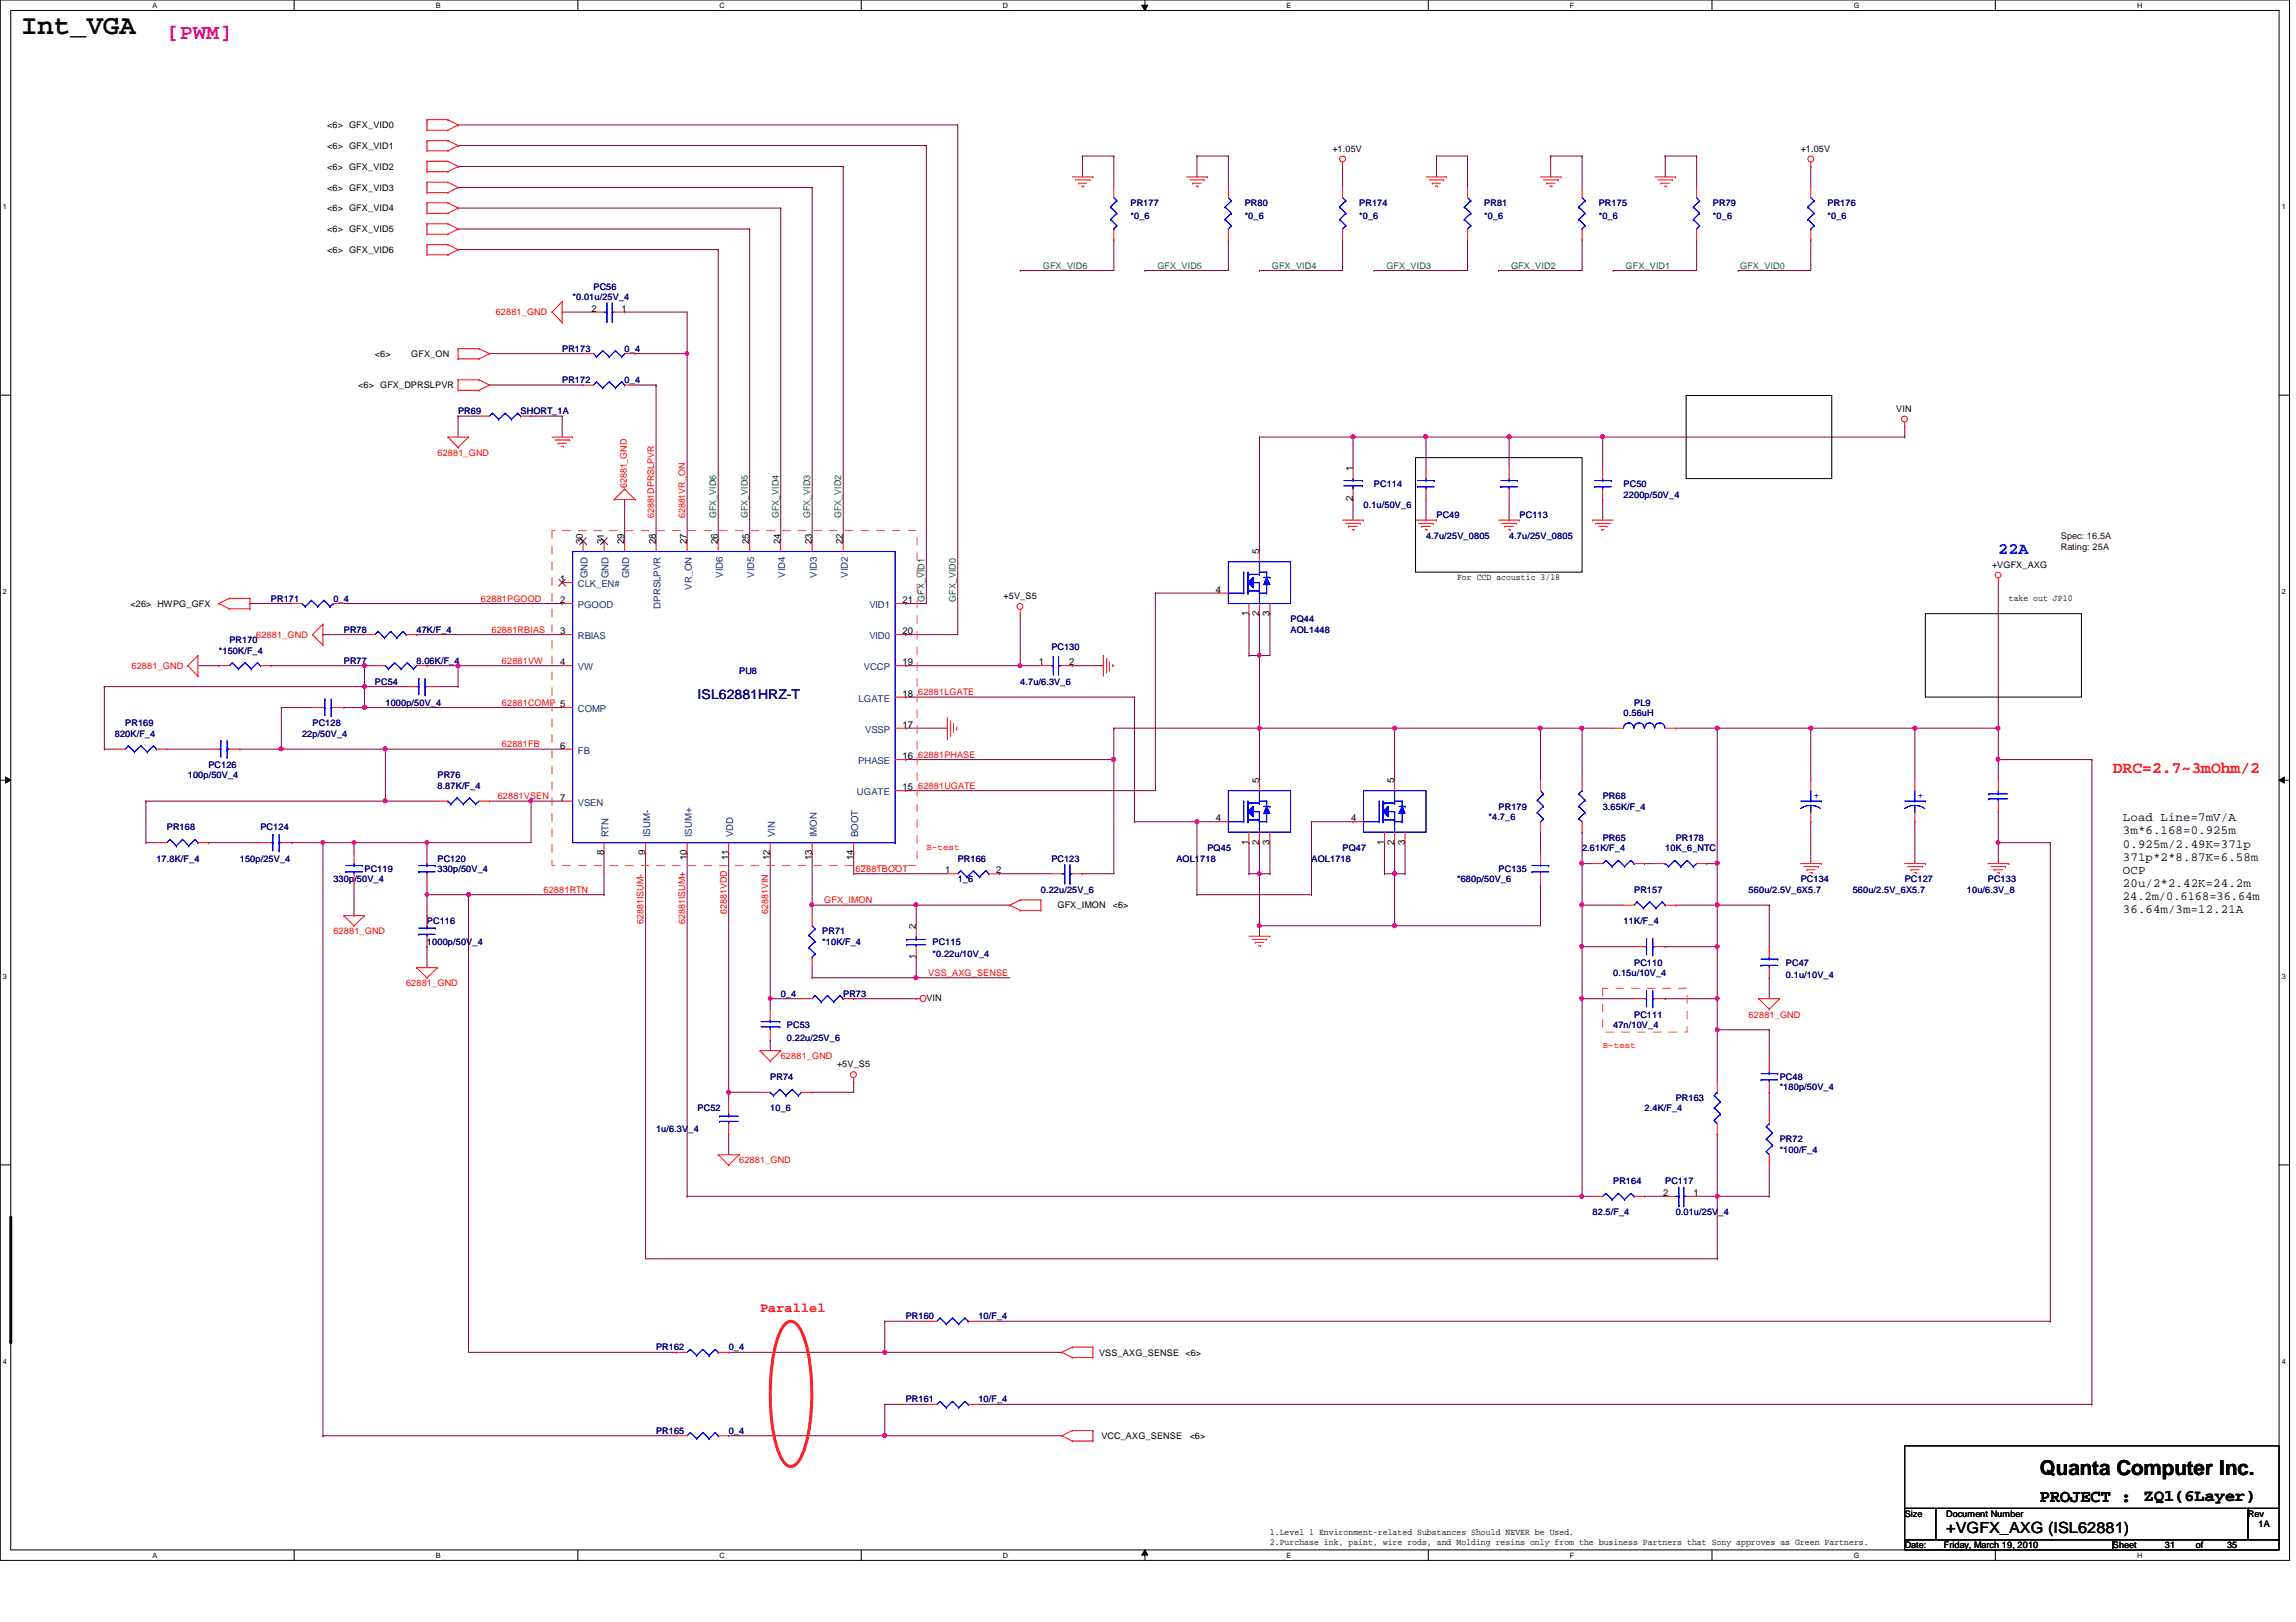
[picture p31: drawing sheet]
<svg xmlns="http://www.w3.org/2000/svg" width="297mm" height="210mm" viewBox="0 0 297 210" stroke-linecap="round" stroke-linejoin="round" font-family="sans-serif">
<defs><g id="words">
<text font-size="3.6" x="2.7" y="4.4">Int_VGA</text>
<text font-size="2.8" fill="#ff0080" x="21.6" y="5">[PWM]</text>
<text font-size="2.7" x="263.9" y="190.9">Quanta Computer Inc.</text>
<text font-size="2.3" x="263.9" y="194.4">PROJECT :</text>
<text font-size="2.1" fill="#00f" x="258.5" y="71.8">22A</text>
<text font-size="2.1" fill="#f00" x="273.3" y="100">DRC=2.7~3mOhm/2</text>
<text font-size="2.1" x="277.4" y="194.3">ZQ1(6Layer)</text>
<text font-size="2" x="251.8" y="198.4">+VGFX_AXG (ISL62881)</text>
<text font-size="1.7" fill="#000080" x="90.3" y="90.5">ISL62881HRZ-T</text>
<text font-size="1.7" fill="#f00" x="98.3" y="169.8">Parallel</text>
<g font-size="1.6">
<text x="274.7" y="106.3">Load Line=7mV/A</text>
<text x="274.7" y="108">3m*6.168=0.925m</text>
<text x="274.7" y="109.7">0.925m/2.49K=371p</text>
<text x="274.7" y="111.4">371p*2*8.87K=6.58m</text>
<text x="274.7" y="113.1">OCP</text>
<text x="274.7" y="114.8">20u/2*2.42K=24.2m</text>
<text x="274.7" y="116.5">24.2m/0.6168=36.64m</text>
<text x="274.7" y="118.2">36.64m/3m=12.21A</text>
</g>
<g font-size="1.2">
<text x="42.3" y="16.6">&lt;6&gt; GFX_VID0</text>
<text x="42.3" y="19.3">&lt;6&gt; GFX_VID1</text>
<text x="42.3" y="22">&lt;6&gt; GFX_VID2</text>
<text x="172.4" y="19.7">+1.05V</text>
<text x="233" y="19.7">+1.05V</text>
<text x="42.3" y="24.7">&lt;6&gt; GFX_VID3</text>
<text x="42.3" y="27.3">&lt;6&gt; GFX_VID4</text>
<text x="42.3" y="30.1">&lt;6&gt; GFX_VID5</text>
<text x="42.3" y="32.8">&lt;6&gt; GFX_VID6</text>
<text x="76.5" y="40.3">2</text>
<text x="80.4" y="40.3">1</text>
<text x="48.5" y="46.2">&lt;6&gt;</text>
<text x="53.2" y="46.2">GFX_ON</text>
<text x="46.4" y="50.2">&lt;6&gt; GFX_DPRSLPVR</text>
<text x="245.3" y="53.3">VIN</text>
<text x="175" y="64.9" transform="rotate(-90 175 64.9)">2</text>
<text x="175" y="61" transform="rotate(-90 175 61)">1</text>
<text x="75.4" y="70.4" transform="rotate(-90 75.4 70.4)">30</text>
<text x="78.1" y="70.4" transform="rotate(-90 78.1 70.4)">31</text>
<text x="80.8" y="70.4" transform="rotate(-90 80.8 70.4)">29</text>
<text x="84.8" y="70.4" transform="rotate(-90 84.8 70.4)">28</text>
<text x="88.9" y="70.4" transform="rotate(-90 88.9 70.4)">27</text>
<text x="92.9" y="70.4" transform="rotate(-90 92.9 70.4)">26</text>
<text x="96.9" y="70.4" transform="rotate(-90 96.9 70.4)">25</text>
<text x="101" y="70.4" transform="rotate(-90 101 70.4)">24</text>
<text x="105" y="70.4" transform="rotate(-90 105 70.4)">23</text>
<text x="109" y="70.4" transform="rotate(-90 109 70.4)">22</text>
<text x="162.9" y="71.8" transform="rotate(-90 162.9 71.8)">5</text>
<text x="72.5" y="75.4">1</text>
<text x="129.8" y="77.6">+5V_S5</text>
<text x="157.3" y="76.7">4</text>
<text x="188.5" y="75">For CCD acoustic 3/18</text>
<text x="257.7" y="73.5">+VGFX_AXG</text>
<text x="259.9" y="77.7">take out JP10</text>
<text x="16.9" y="78.5">&lt;26&gt; HWPG_GFX</text>
<text x="72.5" y="82.1">3</text>
<text x="72.5" y="78.1">2</text>
<text x="116.8" y="82.1">20</text>
<text x="116.8" y="78.1">21</text>
<text x="161.5" y="79.7" transform="rotate(-90 161.5 79.7)">1</text>
<text x="162.9" y="79.7" transform="rotate(-90 162.9 79.7)">2</text>
<text x="164.3" y="79.7" transform="rotate(-90 164.3 79.7)">3</text>
<text x="72.5" y="86.1">4</text>
<text x="116.8" y="86.1">19</text>
<text x="134.4" y="86.1">1</text>
<text x="138.3" y="86.1">2</text>
<text x="116.8" y="90.2">18</text>
<text x="116.8" y="94.2">17</text>
<text x="72.5" y="96.9">6</text>
<text x="116.8" y="98.3">16</text>
<text x="162.9" y="101.4" transform="rotate(-90 162.9 101.4)">5</text>
<text x="180.4" y="101.4" transform="rotate(-90 180.4 101.4)">5</text>
<text x="72.5" y="103.6">7</text>
<text x="116.8" y="102.3">15</text>
<text x="157.3" y="106.3">4</text>
<text x="174.8" y="106.3">4</text>
<text x="78.1" y="110.7" transform="rotate(-90 78.1 110.7)">8</text>
<text x="83.5" y="110.7" transform="rotate(-90 83.5 110.7)">9</text>
<text x="88.9" y="111.3" transform="rotate(-90 88.9 111.3)">10</text>
<text x="94.2" y="111.3" transform="rotate(-90 94.2 111.3)">11</text>
<text x="99.6" y="111.3" transform="rotate(-90 99.6 111.3)">12</text>
<text x="105" y="111.3" transform="rotate(-90 105 111.3)">13</text>
<text x="110.4" y="111.3" transform="rotate(-90 110.4 111.3)">14</text>
<text x="122.3" y="113">1</text>
<text x="128.9" y="113">2</text>
<text x="161.5" y="109.3" transform="rotate(-90 161.5 109.3)">1</text>
<text x="162.9" y="109.3" transform="rotate(-90 162.9 109.3)">2</text>
<text x="164.3" y="109.3" transform="rotate(-90 164.3 109.3)">3</text>
<text x="179.1" y="109.3" transform="rotate(-90 179.1 109.3)">1</text>
<text x="180.4" y="109.3" transform="rotate(-90 180.4 109.3)">2</text>
<text x="181.7" y="109.3" transform="rotate(-90 181.7 109.3)">3</text>
<text x="136.8" y="117.6">GFX_IMON</text>
<text x="144" y="117.6">&lt;6&gt;</text>
<text x="118.5" y="124.1" transform="rotate(-90 118.5 124.1)">1</text>
<text x="118.5" y="120.2" transform="rotate(-90 118.5 120.2)">2</text>
<text x="119.8" y="129.5">VIN</text>
<text x="108.3" y="138.1">+5V_S5</text>
<text x="215.2" y="154.8">2</text>
<text x="219.1" y="154.8">1</text>
<text x="142.2" y="175.4">VSS_AXG_SENSE</text>
<text x="153.4" y="175.4">&lt;6&gt;</text>
<text x="142.5" y="186.2">VCC_AXG_SENSE</text>
<text x="153.9" y="186.2">&lt;6&gt;</text>
<text x="246.4" y="196.3">Size</text>
<text x="251.8" y="196.3">Document Number</text>
<text x="290.8" y="196.3">Rev</text>
<text x="292.2" y="197.7">1A</text>
<text x="164.3" y="198.6">1.Level 1 Environment-related Substances Should NEVER be Used.</text>
<text x="164.3" y="199.9">2.Purchase ink, paint, wire rods, and Molding resins only from the business Partners that Sony approves as Green Partners.</text>
<text x="246.4" y="200.4">Date:</text>
<text x="251.5" y="200.4">Friday, March 19, 2010</text>
<text x="273.3" y="200.4">Sheet</text>
<text x="280.1" y="200.4">31</text>
<text x="284.1" y="200.4">of</text>
<text x="288.1" y="200.4">35</text>
</g>
<g font-size="1.2" fill="#000080">
<text x="146.3" y="26.7">PR177</text>
<text x="146.3" y="28.3">*0_6</text>
<text x="161" y="26.7">PR80</text>
<text x="161" y="28.3">*0_6</text>
<text x="175.8" y="26.7">PR174</text>
<text x="175.8" y="28.3">*0_6</text>
<text x="192" y="26.7">PR81</text>
<text x="192" y="28.3">*0_6</text>
<text x="206.8" y="26.7">PR175</text>
<text x="206.8" y="28.3">*0_6</text>
<text x="221.6" y="26.7">PR79</text>
<text x="221.6" y="28.3">*0_6</text>
<text x="236.4" y="26.7">PR176</text>
<text x="236.4" y="28.3">*0_6</text>
<text x="74.1" y="38.8">*0.01u/25V_4</text>
<text x="76.8" y="37.5">PC56</text>
<text x="72.7" y="45.6">PR173</text>
<text x="80.8" y="45.6">0_4</text>
<text x="59.3" y="53.6">PR69</text>
<text x="67.3" y="53.6">SHORT_1A</text>
<text x="72.7" y="49.6">PR172</text>
<text x="80.8" y="49.6">0_4</text>
<text x="176.4" y="65.7">0.1u/50V_6</text>
<text x="177.8" y="63">PC114</text>
<text x="210.1" y="63">PC50</text>
<text x="210.1" y="64.4">2200p/50V_4</text>
<text x="184.5" y="69.8">4.7u/25V_0805</text>
<text x="185.8" y="67.1">PC49</text>
<text x="195.2" y="69.8">4.7u/25V_0805</text>
<text x="196.6" y="67.1">PC113</text>
<text x="35" y="77.9">PR171</text>
<text x="43.1" y="77.9">0_4</text>
<text x="29.7" y="83.2">PR170</text>
<text x="44.5" y="81.9">PR78</text>
<text x="53.9" y="81.9">47K/F_4</text>
<text x="167" y="80.5">PQ44</text>
<text x="167" y="81.9">AOL1448</text>
<text x="28.3" y="84.6">*150K/F_4</text>
<text x="44.5" y="85.9">PR77</text>
<text x="48.5" y="88.6">PC54</text>
<text x="53.9" y="85.9">8.06K/F_4</text>
<text x="95.6" y="87.2">PU8</text>
<text x="132" y="88.6">4.7u/6.3V_6</text>
<text x="136" y="84.2">PC130</text>
<text x="14.9" y="95.3">820K/F_4</text>
<text x="16.2" y="94">PR169</text>
<text x="39.1" y="95.3">22p/50V_4</text>
<text x="40.4" y="94">PC128</text>
<text x="49.9" y="91.3">1000p/50V_4</text>
<text x="210.1" y="92.7">0.56uH</text>
<text x="211.4" y="91.3">PL9</text>
<text x="24.3" y="100.7">100p/50V_4</text>
<text x="27" y="99.4">PC126</text>
<text x="56.6" y="100.7">PR76</text>
<text x="21.6" y="107.4">PR168</text>
<text x="33.7" y="107.4">PC124</text>
<text x="56.6" y="102.1">8.87K/F_4</text>
<text x="192.6" y="106.1">*4.7_6</text>
<text x="193.9" y="104.8">PR179</text>
<text x="207.3" y="103.4">PR68</text>
<text x="207.3" y="104.8">3.65K/F_4</text>
<text x="20.2" y="111.5">17.8K/F_4</text>
<text x="31" y="111.5">150p/25V_4</text>
<text x="47.2" y="112.9">PC119</text>
<text x="56.6" y="111.5">PC120</text>
<text x="56.6" y="112.9">330p/50V_4</text>
<text x="123.9" y="111.5">PR166</text>
<text x="136" y="111.5">PC123</text>
<text x="152.2" y="111.5">AOL1718</text>
<text x="156.2" y="110.2">PQ45</text>
<text x="169.7" y="111.5">AOL1718</text>
<text x="173.7" y="110.2">PQ47</text>
<text x="193.9" y="112.9">PC135</text>
<text x="204.7" y="110.2">2.61K/F_4</text>
<text x="207.3" y="108.8">PR65</text>
<text x="215.4" y="110.2">10K_6_NTC</text>
<text x="216.8" y="108.8">PR178</text>
<text x="43.1" y="114.2">330p/50V_4</text>
<text x="55.2" y="119.6">PC116</text>
<text x="123.9" y="114.2">1_6</text>
<text x="134.7" y="115.5">0.22u/25V_6</text>
<text x="188.5" y="114.2">*680p/50V_6</text>
<text x="210.1" y="119.6">11K/F_4</text>
<text x="211.4" y="115.5">PR157</text>
<text x="226.2" y="115.5">560u/2.5V_6X5.7</text>
<text x="233" y="114.2">PC134</text>
<text x="239.7" y="115.5">560u/2.5V_6X5.7</text>
<text x="246.4" y="114.2">PC127</text>
<text x="254.5" y="115.5">10u/6.3V_8</text>
<text x="257.2" y="114.2">PC133</text>
<text x="55.2" y="122.3">1000p/50V_4</text>
<text x="106.4" y="120.9">PR71</text>
<text x="106.4" y="122.3">*10K/F_4</text>
<text x="120.6" y="122.3">PC115</text>
<text x="120.6" y="123.9">*0.22u/10V_4</text>
<text x="211.4" y="125">PC110</text>
<text x="231.1" y="125">PC47</text>
<text x="101" y="129">0_4</text>
<text x="109.1" y="129">PR73</text>
<text x="208.7" y="126.3">0.15u/10V_4</text>
<text x="211.4" y="131.7">PC111</text>
<text x="231.1" y="126.6">0.1u/10V_4</text>
<text x="101.8" y="133.1">PC53</text>
<text x="101.8" y="134.7">0.22u/25V_6</text>
<text x="208.7" y="133.1">47n/10V_4</text>
<text x="90.3" y="143.8">PC52</text>
<text x="99.6" y="139.8">PR74</text>
<text x="99.6" y="143.8">10_6</text>
<text x="212.8" y="143.8">2.4K/F_4</text>
<text x="216.8" y="142.5">PR163</text>
<text x="230.2" y="139.8">PC48</text>
<text x="230.2" y="141.1">*180p/50V_4</text>
<text x="84.9" y="146.5">1u/6.3V_4</text>
<text x="230.2" y="147.8">PR72</text>
<text x="230.2" y="149.2">*100/F_4</text>
<text x="208.7" y="153.2">PR164</text>
<text x="215.4" y="153.2">PC117</text>
<text x="206" y="157.3">82.5/F_4</text>
<text x="216.8" y="157.3">0.01u/25V_4</text>
<text x="117.2" y="170.7">PR160</text>
<text x="126.6" y="170.7">10/F_4</text>
<text x="84.9" y="174.8">PR162</text>
<text x="94.3" y="174.8">0_4</text>
<text x="84.9" y="185.5">PR165</text>
<text x="94.3" y="185.5">0_4</text>
<text x="117.2" y="181.5">PR161</text>
<text x="126.6" y="181.5">10/F_4</text>
</g>
<g font-size="1.2" fill="#008000">
<text x="134.9" y="34.8">GFX_VID6</text>
<text x="149.7" y="34.8">GFX_VID5</text>
<text x="164.5" y="34.8">GFX_VID4</text>
<text x="179.4" y="34.8">GFX_VID3</text>
<text x="195.5" y="34.8">GFX_VID2</text>
<text x="210.3" y="34.8">GFX_VID1</text>
<text x="225.1" y="34.8">GFX_VID0</text>
<text x="92.7" y="67.1" transform="rotate(-90 92.7 67.1)">GFX_VID6</text>
<text x="96.7" y="67.1" transform="rotate(-90 96.7 67.1)">GFX_VID5</text>
<text x="100.8" y="67.1" transform="rotate(-90 100.8 67.1)">GFX_VID4</text>
<text x="104.8" y="67.1" transform="rotate(-90 104.8 67.1)">GFX_VID3</text>
<text x="108.8" y="67.1" transform="rotate(-90 108.8 67.1)">GFX_VID2</text>
<text x="119.6" y="77.9" transform="rotate(-90 119.6 77.9)">GFX_VID1</text>
<text x="123.7" y="77.9" transform="rotate(-90 123.7 77.9)">GFX_VID0</text>
</g>
<g font-size="1.2" fill="#f00">
<text x="64.1" y="40.8">62881_GND</text>
<text x="56.6" y="59">62881_GND</text>
<text x="81.1" y="63.2" transform="rotate(-90 81.1 63.2)">62881_GND</text>
<text x="84.6" y="67.1" transform="rotate(-90 84.6 67.1)">62881DPRSLPVR</text>
<text x="88.6" y="67.1" transform="rotate(-90 88.6 67.1)">62881VR_ON</text>
<text x="62.2" y="77.9">62881PGOOD</text>
<text x="33.1" y="82.5">62881_GND</text>
<text x="63.6" y="81.9">62881RBIAS</text>
<text x="17" y="86.6">62881_GND</text>
<text x="64.9" y="85.9">62881VW</text>
<text x="118.8" y="90">62881LGATE</text>
<text x="64.9" y="91.3">62881COMP 5</text>
<text x="64.9" y="96.7">62881FB</text>
<text x="118.8" y="98">62881PHASE</text>
<text x="64.4" y="103.4">62881VSEN</text>
<text x="118.8" y="102.1">62881UGATE</text>
<text x="110.7" y="112.8">62881BOOT</text>
<text x="70.3" y="115.5">62881RTN</text>
<text x="83.3" y="119.5" transform="rotate(-90 83.3 119.5)">62881ISUM-</text>
<text x="88.6" y="119.5" transform="rotate(-90 88.6 119.5)">62881ISUM+</text>
<text x="94" y="118.2" transform="rotate(-90 94 118.2)">62881VDD</text>
<text x="99.4" y="118.2" transform="rotate(-90 99.4 118.2)">62881VIN</text>
<text x="106.6" y="116.9">GFX_IMON</text>
<text x="43.1" y="120.9">62881_GND</text>
<text x="52.5" y="127.6">62881_GND</text>
<text x="120.1" y="126.3">VSS_AXG_SENSE</text>
<text x="226.2" y="131.7">62881_GND</text>
<text x="101" y="137.1">62881_GND</text>
<text x="95.6" y="150.5">62881_GND</text>
</g>
<g font-size="1.2" fill="#400000">
<text x="266.6" y="69.8">Spec: 16.5A</text>
<text x="266.6" y="71.2">Rating: 25A</text>
</g>
<g font-size="1.2" fill="#004080">
<text x="74.8" y="76">CLK_EN#</text>
<text x="76" y="74.8" transform="rotate(-90 76 74.8)">GND</text>
<text x="78.7" y="74.8" transform="rotate(-90 78.7 74.8)">GND</text>
<text x="81.4" y="74.8" transform="rotate(-90 81.4 74.8)">GND</text>
<text x="89.5" y="76.3" transform="rotate(-90 89.5 76.3)">VR_ON</text>
<text x="93.5" y="74.8" transform="rotate(-90 93.5 74.8)">VID6</text>
<text x="97.6" y="74.8" transform="rotate(-90 97.6 74.8)">VID5</text>
<text x="101.6" y="74.8" transform="rotate(-90 101.6 74.8)">VID4</text>
<text x="105.7" y="74.8" transform="rotate(-90 105.7 74.8)">VID3</text>
<text x="109.7" y="74.8" transform="rotate(-90 109.7 74.8)">VID2</text>
<text x="74.8" y="82.7">RBIAS</text>
<text x="74.8" y="78.7">PGOOD</text>
<text x="85.5" y="78.8" transform="rotate(-90 85.5 78.8)">DPRSLPVR</text>
<text x="112.5" y="82.7">VID0</text>
<text x="112.5" y="78.7">VID1</text>
<text x="74.8" y="86.7">VW</text>
<text x="111.8" y="86.7">VCCP</text>
<text x="74.8" y="92.2">COMP</text>
<text x="111.1" y="90.8">LGATE</text>
<text x="111.9" y="94.8">VSSP</text>
<text x="74.8" y="97.5">FB</text>
<text x="111" y="98.9">PHASE</text>
<text x="74.8" y="104.3">VSEN</text>
<text x="110.9" y="102.9">UGATE</text>
<text x="78.7" y="108.4" transform="rotate(-90 78.7 108.4)">RTN</text>
<text x="84.1" y="108.4" transform="rotate(-90 84.1 108.4)">ISUM-</text>
<text x="89.5" y="108.4" transform="rotate(-90 89.5 108.4)">ISUM+</text>
<text x="94.9" y="108.4" transform="rotate(-90 94.9 108.4)">VDD</text>
<text x="100.2" y="108.4" transform="rotate(-90 100.2 108.4)">VIN</text>
<text x="105.7" y="108.4" transform="rotate(-90 105.7 108.4)">IMON</text>
<text x="111" y="108.4" transform="rotate(-90 111 108.4)">BOOT</text>
</g>
<g font-size="1.2" fill="#00f">
<text x="234.7" y="103.3">+</text>
<text x="248.2" y="103.3">+</text>
</g>
<g font-size="1.2" fill="#ff8000">
<text x="119.8" y="110">B-test</text>
<text x="207.3" y="135.6">B-test</text>
</g>
<g font-size=".9">
<text x="19.7" y="1">A</text>
<text x="56.4" y="1">B</text>
<text x="93.1" y="1">C</text>
<text x="129.7" y="1">D</text>
<text x="166.5" y="1">E</text>
<text x="203.1" y="1">F</text>
<text x="239.8" y="1">G</text>
<text x="276.5" y="1">H</text>
<text x=".4" y="27.1">1</text>
<text x="295.2" y="27.1">1</text>
<text x=".4" y="76.9">2</text>
<text x="295.2" y="76.9">2</text>
<text x=".4" y="126.7">3</text>
<text x="295.2" y="126.7">3</text>
<text x=".4" y="176.5">4</text>
<text x="295.2" y="176.5">4</text>
<text x="19.7" y="201.6">A</text>
<text x="56.4" y="201.6">B</text>
<text x="93.1" y="201.6">C</text>
<text x="129.7" y="201.6">D</text>
<text x="166.5" y="201.6">E</text>
<text x="203.1" y="201.6">F</text>
<text x="239.8" y="201.6">G</text>
<text x="276.5" y="201.6">H</text>
</g>
</g></defs>
<path d="M0 0h296.2v201.9h-296.2zM1.4 1.4h293.4v199.2h-293.4z" fill="none" stroke="#000" stroke-width=".13"/>
<g fill="#fff">
<path d="M19.7 .2h.7v1h-.7z"/>
<path d="M19.7 200.7h.7v1.1h-.7z"/>
</g>
<path d="M38.1 0v1.4M38.1 200.6v1.3" fill="none" stroke="#000" stroke-width=".13"/>
<g fill="#fff">
<path d="M56.4 .2h.6v1h-.6z"/>
<path d="M56.4 200.7h.6v1.1h-.6z"/>
</g>
<path d="M74.8 0v1.4M74.8 200.6v1.3" fill="none" stroke="#000" stroke-width=".13"/>
<g fill="#fff">
<path d="M93.1 .2h.7v1h-.7z"/>
<path d="M93.1 200.7h.7v1.1h-.7z"/>
</g>
<path d="M111.4 0v1.4M111.4 200.6v1.3" fill="none" stroke="#000" stroke-width=".13"/>
<g fill="#fff">
<path d="M129.7 .2h.7v1h-.7z"/>
<path d="M129.7 200.7h.7v1.1h-.7z"/>
</g>
<path d="M147.7 .7h.8l-.4 .7zM148.1 0v1.4M148.1 200.6l.4 .7h-.8zM148.1 200.6v1.3" fill="none" stroke="#000" stroke-width=".13"/>
<path d="M147.7 .7h.8l-.4 .7zM148.1 200.6l.4 .7h-.8z" fill="#000"/>
<g fill="#fff">
<path d="M166.5 .2h.6v1h-.6z"/>
<path d="M166.5 200.7h.6v1.1h-.6z"/>
</g>
<path d="M184.8 0v1.4M184.8 200.6v1.3" fill="none" stroke="#000" stroke-width=".13"/>
<g fill="#fff">
<path d="M203.1 .2h.6v1h-.6z"/>
<path d="M203.1 200.7h.6v1.1h-.6z"/>
</g>
<path d="M221.5 0v1.4M221.5 200.6v1.3" fill="none" stroke="#000" stroke-width=".13"/>
<g fill="#fff">
<path d="M239.8 .2h.7v1h-.7z"/>
<path d="M239.8 200.7h.7v1.1h-.7z"/>
</g>
<path d="M258.1 0v1.4M258.1 200.6v1.3" fill="none" stroke="#000" stroke-width=".13"/>
<g fill="#fff">
<path d="M276.5 .2h.7v1h-.7z"/>
<path d="M276.5 200.7h.7v1.1h-.7z"/>
<path d="M.4 26.2h.5v1.1h-.5z"/>
<path d="M295.2 26.2h.5v1.1h-.5z"/>
<path d="M.4 76h.5v1.1h-.5z"/>
<path d="M295.2 76h.5v1.1h-.5z"/>
</g>
<path d="M0 51.1h1.4M294.8 51.1h1.4" fill="none" stroke="#000" stroke-width=".13"/>
<g fill="#fff">
<path d="M.4 125.9h.5v1h-.5z"/>
<path d="M295.2 125.9h.5v1h-.5z"/>
</g>
<path d="M0 101h1.4M.7 100.5l.7 .5-.7 .3zM294.8 101l.7-.5v.8zM294.8 101h1.4" fill="none" stroke="#000" stroke-width=".13"/>
<path d="M.7 100.5l.7 .5-.7 .3zM294.8 101l.7-.5v.8z" fill="#000"/>
<g fill="#fff">
<path d="M.4 175.6h.5v1.1h-.5z"/>
<path d="M295.2 175.6h.5v1.1h-.5z"/>
</g>
<path d="M0 150.7h1.4M294.8 150.7h1.4" fill="none" stroke="#000" stroke-width=".13"/>
<path d="M97 29.6h.1M97 29.6v40.4M132 79.4h.1M132 79.4v6.7M149.5 76.8h.1M149.5 76.8h8.1" fill="none" stroke="#800040" stroke-width=".13"/>
<circle cx="131.9" cy="86.1" r=".26" fill="#f0f"/>
<circle cx="131.9" cy="86.1" r=".26" fill="none" stroke="#f0f" stroke-width=".13"/>
<g fill="none" stroke="#800040" stroke-width=".13">
<path d="M13.5 96.9h.1M13.5 88.9h.1M13.5 96.9h1.4M13.5 88.9v8M21.6 96.9h.1M21.6 96.9h5.4M132 86.1h.1M132 86.1h2.7M138.7 86.1h.1M138.7 86.1h4M18.9 109.1h.1M18.9 109.1h1.3"/>
<path d="M27 109.1h.1M27 109.1h6.7M55.2 109.1h.1M55.2 109.1h13.5M55.2 122.5h.1M55.2 122.5v2.7"/>
</g>
<path d="M55 108.9h.4l.1 .1-.1 .2-.2 .1-.2-.1z" fill-rule="evenodd" fill="#f0f"/>
<path d="M55 108.9h.4l.1 .1-.1 .2-.2 .1-.2-.1z" fill="none" stroke="#f0f" stroke-width=".13"/>
<path d="M60.6 115.8h.1M60.6 115.8h17.5" fill="none" stroke="#800040" stroke-width=".13"/>
<circle cx="60.6" cy="115.7" r=".25" fill="#f0f"/>
<circle cx="60.6" cy="115.7" r=".25" fill="none" stroke="#f0f" stroke-width=".13"/>
<path d="M83.5 110.4h.1M83.5 110.4v52.5M88.9 110.4h.1M88.9 110.4v44.4M99.6 129.2h.1M99.6 129.2v1.4" fill="none" stroke="#800040" stroke-width=".13"/>
<circle cx="99.7" cy="129.2" r=".25" fill="#f0f"/>
<circle cx="99.7" cy="129.2" r=".25" fill="none" stroke="#f0f" stroke-width=".13"/>
<g fill="none" stroke="#800040" stroke-width=".13">
<path d="M117.2 98.3h.1M117.2 90.2h.1M117.2 98.3h26.9M117.2 90.2h29.6M144.1 98.3h.1M144.1 98.3v14.8h-4.1M146.8 90.2h.1M146.8 90.2v16.1M117.2 102.3h.1M117.2 102.3h32.3M129.3 113.1h.1M129.3 113.1h6.7"/>
<path d="M140 113.1h.1M94.3 141.4h.1M94.3 141.4h4"/>
</g>
<circle cx="144.1" cy="98.3" r=".26" fill="#f0f"/>
<circle cx="144.1" cy="98.3" r=".26" fill="none" stroke="#f0f" stroke-width=".13"/>
<g fill="none" stroke="#800040" stroke-width=".13">
<path d="M123.9 16.2h.1M123.9 16.2v65.9h-6.7M84.9 49.8h.1M84.9 49.8v20.2M88.9 45.8h.1M88.9 45.8v24.2M207.3 56.6h.1M207.3 56.6v4M246.4 55.2h.1M246.4 55.2v1.4M117.2 78.1h.1M117.2 78.1h2.6"/>
<path d="M207.3 64.6h.1M207.3 64.6v2.7M117.2 94.2h.1M117.2 82.1h.1M117.2 94.2h5.4M258.5 98.3h.1M258.5 98.3v2.7M68.7 103.7h.1M68.7 103.7h4M258.5 109.1h.1M258.5 109.1v2.7"/>
</g>
<path d="M88.7 45.6l.2-.1 .2 .1-.1 .3-.1 .1-.2-.1z" fill-rule="evenodd" fill="#f0f"/>
<path d="M88.7 45.6l.2-.1 .2 .1-.1 .3-.1 .1-.2-.1z" fill="none" stroke="#f0f" stroke-width=".13"/>
<path d="M180.4 119.8h.1M180.4 119.8h18.9" fill="none" stroke="#800040" stroke-width=".13"/>
<circle cx="180.4" cy="119.8" r=".26" fill="#f0f"/>
<circle cx="180.4" cy="119.8" r=".26" fill="none" stroke="#f0f" stroke-width=".13"/>
<g fill="none" stroke="#800040" stroke-width=".13">
<path d="M59.3 53.8h.1M59.3 53.8h2.7M68.7 53.8h.1M68.7 53.8h4M49.9 96.9h.1M49.9 96.9h22.8M117.2 86.1h.1M117.2 86.1h14.8M144.1 94.2h.1M144.1 94.2v4.1M199.3 94.2h.1M199.3 94.2v6.8"/>
<path d="M204.7 94.2h.1M204.7 94.2h4M105.1 117.1h.1M105.1 117.1v1.4M199.3 107.7h.1M199.3 114.4h.1M199.3 107.7v2.7M199.3 114.4v5.4"/>
</g>
<circle cx="204.6" cy="94.2" r=".26" fill="#f0f"/>
<circle cx="204.6" cy="94.2" r=".26" fill="none" stroke="#f0f" stroke-width=".13"/>
<path d="M110.4 140h.1M110.4 140v1.4h-5.3M94.3 141.4h.1M94.3 141.4v1.3M105.1 141.4h.1" fill="none" stroke="#800040" stroke-width=".13"/>
<circle cx="94.3" cy="141.4" r=".26" fill="#f0f"/>
<circle cx="94.3" cy="141.4" r=".26" fill="none" stroke="#f0f" stroke-width=".13"/>
<path d="M119.8 18.8h.1M119.8 18.8v59.3M162.9 79.4h.1M162.9 79.4v5.4M94.3 146.7h.1M94.3 146.7v2.7" fill="none" stroke="#800040" stroke-width=".13"/>
<path d="M162.7 84.6l.2-.1 .2 .2v.3h-.2h-.2z" fill-rule="evenodd" fill="#f0f"/>
<path d="M162.7 84.6l.2-.1 .2 .2v.3h-.2h-.2z" fill="none" stroke="#f0f" stroke-width=".13"/>
<path d="M161.6 79.4h.1M161.6 79.4v5.4M164.3 79.4h.1M164.3 79.4v5.4M161.6 84.8h.1M161.6 84.8h1.3M162.9 84.8h.1M162.9 84.8v9.4M161.6 109.1h.1M161.6 109.1v4M162.9 113.1h.1M162.9 113.1v6.7" fill="none" stroke="#800040" stroke-width=".13"/>
<path d="M162.7 112.9l.2-.1 .2 .1v.3l-.2 .1-.2-.1z" fill-rule="evenodd" fill="#f0f"/>
<path d="M162.7 112.9l.2-.1 .2 .1v.3l-.2 .1-.2-.1z" fill="none" stroke="#f0f" stroke-width=".13"/>
<path d="M162.9 56.6h.1M162.9 56.6v14.8M149.5 76.8h.1M149.5 76.8v25.5M162.9 94.2h.1M162.9 94.2v6.8M154.9 106.3h.1M154.9 106.3h2.7M162.9 119.8h.1M162.9 119.8v1.4" fill="none" stroke="#800040" stroke-width=".13"/>
<circle cx="154.9" cy="106.3" r=".26" fill="#f0f"/>
<circle cx="154.9" cy="106.3" r=".26" fill="none" stroke="#f0f" stroke-width=".13"/>
<path d="M59.3 86.1h.1M59.3 86.1h13.4" fill="none" stroke="#800040" stroke-width=".13"/>
<circle cx="59.3" cy="86.1" r=".26" fill="#f0f"/>
<circle cx="59.3" cy="86.1" r=".26" fill="none" stroke="#f0f" stroke-width=".13"/>
<g fill="none" stroke="#800040" stroke-width=".13">
<path d="M59.3 16.2h.1M59.3 18.8h.1M59.3 16.2h64.6M59.3 18.8h60.5M59.3 21.5h.1M59.3 24.3h.1M59.3 26.9h.1M59.3 21.5h49.8M59.3 24.3h45.8M59.3 26.9h41.7M92.9 32.3h.1M92.9 32.3v37.7"/>
<path d="M114.5 171h.1M114.5 175h.1M114.5 171h5.3M114.5 171v4M114.5 175h22.9M126.6 171h138.7M265.3 171h.1M114.5 181.7h.1M114.5 185.8h.1M114.5 181.7v4.1M114.5 181.7h5.3M126.6 181.7h144"/>
<path d="M270.6 181.7h.1"/>
</g>
<circle cx="114.5" cy="175" r=".26" fill="#f0f"/>
<circle cx="114.5" cy="175" r=".26" fill="none" stroke="#f0f" stroke-width=".13"/>
<path d="M114.5 185.8h.1M114.5 185.8h22.9" fill="none" stroke="#800040" stroke-width=".13"/>
<circle cx="114.5" cy="185.8" r=".26" fill="#f0f"/>
<circle cx="114.5" cy="185.8" r=".26" fill="none" stroke="#f0f" stroke-width=".13"/>
<path d="M258.5 109.1h.1M258.5 109.1h6.8" fill="none" stroke="#800040" stroke-width=".13"/>
<circle cx="258.5" cy="109" r=".25" fill="#f0f"/>
<circle cx="258.5" cy="109" r=".25" fill="none" stroke="#f0f" stroke-width=".13"/>
<path d="M258.5 98.3h.1M258.5 98.3h12.1M265.3 109.1h.1M265.3 109.1v61.9" fill="none" stroke="#800040" stroke-width=".13"/>
<circle cx="258.5" cy="98.3" r=".26" fill="#f0f"/>
<circle cx="258.5" cy="98.3" r=".26" fill="none" stroke="#f0f" stroke-width=".13"/>
<g fill="none" stroke="#800040" stroke-width=".13">
<path d="M101 26.9h.1M101 26.9v43.1M105.1 24.3h.1M105.1 24.3v45.7M109.1 21.5h.1M109.1 21.5v48.5M59.3 53.8h.1M59.3 53.8v2.8M72.7 53.8h.1M72.7 53.8v2.8M44.5 78.1h28.2M72.7 78.1h.1"/>
<path d="M47.2 91.6h.1M47.2 91.6h25.5"/>
</g>
<circle cx="47.2" cy="91.5" r=".26" fill="#f0f"/>
<circle cx="47.2" cy="91.5" r=".26" fill="none" stroke="#f0f" stroke-width=".13"/>
<path d="M247.7 94.2h.1M247.7 94.2h10.8M78.1 115.8h.1M78.1 110.4v5.4" fill="none" stroke="#800040" stroke-width=".13"/>
<circle cx="247.7" cy="94.2" r=".26" fill="#f0f"/>
<circle cx="247.7" cy="94.2" r=".26" fill="none" stroke="#f0f" stroke-width=".13"/>
<path d="M204.7 94.2h.1M204.7 94.2v6.8M204.7 111.8h.1M204.7 111.8v5.3M258.5 105h.1M258.5 105v4.1" fill="none" stroke="#800040" stroke-width=".13"/>
<circle cx="204.6" cy="117.1" r=".26" fill="#f0f"/>
<circle cx="204.6" cy="117.1" r=".26" fill="none" stroke="#f0f" stroke-width=".13"/>
<path d="M204.7 117.1h.1M204.7 117.1v5.4M204.7 122.5h.1M204.7 122.5h6.7" fill="none" stroke="#800040" stroke-width=".13"/>
<circle cx="204.6" cy="122.5" r=".25" fill="#f0f"/>
<circle cx="204.6" cy="122.5" r=".25" fill="none" stroke="#f0f" stroke-width=".13"/>
<path d="M216.8 117.1h.1M222.2 111.8h.1M222.2 111.8v5.3h-5.4" fill="none" stroke="#800040" stroke-width=".13"/>
<circle cx="222.2" cy="111.7" r=".26" fill="#f0f"/>
<circle cx="222.2" cy="111.7" r=".26" fill="none" stroke="#f0f" stroke-width=".13"/>
<path d="M222.2 117.1h.1M222.2 117.1v5.4h-6.8M215.4 122.5h.1" fill="none" stroke="#800040" stroke-width=".13"/>
<circle cx="222.2" cy="117.1" r=".26" fill="#f0f"/>
<circle cx="222.2" cy="117.1" r=".26" fill="none" stroke="#f0f" stroke-width=".13"/>
<path d="M180.4 94.2h.1M180.4 94.2h18.9" fill="none" stroke="#800040" stroke-width=".13"/>
<circle cx="180.4" cy="94.2" r=".26" fill="#f0f"/>
<circle cx="180.4" cy="94.2" r=".26" fill="none" stroke="#f0f" stroke-width=".13"/>
<path d="M222.2 94.2h.1M222.2 94.2v17.6h-1.4M258.5 94.2h.1M258.5 94.2v4.1M270.6 98.3h.1M270.6 98.3v83.4M204.7 117.1h.1M204.7 117.1h5.4M212.8 111.8h.1M212.8 111.8h1.3M220.8 111.8h.1" fill="none" stroke="#800040" stroke-width=".13"/>
<circle cx="222.2" cy="94.2" r=".26" fill="#f0f"/>
<circle cx="222.2" cy="94.2" r=".26" fill="none" stroke="#f0f" stroke-width=".13"/>
<path d="M204.7 111.8h.1M204.7 111.8h1.3M222.2 133.3h.1M222.2 133.3v6.7M222.2 154.8h.1M222.2 154.8v8.1" fill="none" stroke="#800040" stroke-width=".13"/>
<circle cx="204.6" cy="111.7" r=".26" fill="#f0f"/>
<circle cx="204.6" cy="111.7" r=".26" fill="none" stroke="#f0f" stroke-width=".13"/>
<g fill="none" stroke="#800040" stroke-width=".13">
<path d="M144.1 94.2h.1M144.1 94.2h18.8M162.9 84.8h.1M162.9 84.8h1.4M161.6 113.1h.1M161.6 113.1h2.7M162.9 113.1h.1M162.9 109.1h.1M162.9 109.1v4M204.7 107.7h.1M204.7 107.7v4.1M215.4 129.2h.1"/>
<path d="M222.2 122.5h.1M222.2 122.5v6.7h-6.8"/>
</g>
<circle cx="222.2" cy="122.5" r=".25" fill="#f0f"/>
<circle cx="222.2" cy="122.5" r=".25" fill="none" stroke="#f0f" stroke-width=".13"/>
<g fill="none" stroke="#800040" stroke-width=".13">
<path d="M59.3 29.6h.1M59.3 29.6h37.7M63.3 45.8h.1M63.3 45.8h12.1M63.3 49.8h12.1M72.7 40.4h.1M72.7 40.4h4.1M75.4 49.8h.1M80.8 40.4h.1M80.8 40.4h8.1v5.4M82.2 45.8h.1M82.2 45.8h6.7"/>
<path d="M82.2 49.8h2.7M84.9 49.8h.1M88.9 45.8h.1M32.3 78.1h.1M32.3 78.1h5.5M41.8 82.1h.1M41.8 82.1h5.4M47.2 88.9h.1M47.2 86.1h.1M47.2 88.9h5.3M47.2 86.1h1.3M47.2 86.1v2.8"/>
<path d="M53.9 82.1h.1M53.9 82.1h18.8M55.2 86.1h.1M55.2 86.1h4.1M56.6 88.9h2.7M59.3 88.9h.1M59.3 86.1h.1M59.3 86.1v2.8M164.3 113.1h.1M164.3 109.1v4M204.7 129.2h.1M204.7 122.5h.1"/>
<path d="M204.7 129.2h6.7M204.7 122.5v6.7"/>
</g>
<circle cx="47.2" cy="86.1" r=".26" fill="#f0f"/>
<circle cx="47.2" cy="86.1" r=".26" fill="none" stroke="#f0f" stroke-width=".13"/>
<path d="M47.2 88.9h.1M47.2 88.9v2.7" fill="none" stroke="#800040" stroke-width=".13"/>
<circle cx="47.2" cy="88.8" r=".25" fill="#f0f"/>
<circle cx="47.2" cy="88.8" r=".25" fill="none" stroke="#f0f" stroke-width=".13"/>
<g fill="none" stroke="#800040" stroke-width=".13">
<path d="M13.5 88.9h.1M13.5 88.9h33.7M31 96.9h.1M31 96.9h5.4M36.4 91.6h.1M36.4 96.9h.1M36.4 91.6h4M36.4 91.6v5.3M44.5 91.6h.1M44.5 91.6h2.7M49.9 96.9h.1M49.9 96.9v6.8"/>
<path d="M49.9 103.7h.1M49.9 103.7h6.7"/>
</g>
<circle cx="49.8" cy="103.6" r=".26" fill="#f0f"/>
<circle cx="49.8" cy="103.6" r=".26" fill="none" stroke="#f0f" stroke-width=".13"/>
<circle cx="49.8" cy="96.9" r=".26" fill="#f0f"/>
<circle cx="49.8" cy="96.9" r=".26" fill="none" stroke="#f0f" stroke-width=".13"/>
<path d="M36.4 96.9h.1M36.4 96.9h13.5" fill="none" stroke="#800040" stroke-width=".13"/>
<circle cx="36.4" cy="96.9" r=".26" fill="#f0f"/>
<circle cx="36.4" cy="96.9" r=".26" fill="none" stroke="#f0f" stroke-width=".13"/>
<path d="M68.7 103.7h.1M68.7 103.7v5.4" fill="none" stroke="#800040" stroke-width=".13"/>
<path d="M68.5 103.4h.2l.2 .1-.1 .3-.1 .1-.2-.1z" fill-rule="evenodd" fill="#f0f"/>
<path d="M68.5 103.4h.2l.2 .1-.1 .3-.1 .1-.2-.1z" fill="none" stroke="#f0f" stroke-width=".13"/>
<path d="M18.9 103.7h.1M18.9 103.7h31M18.9 103.7v5.4M45.8 109.1h.1M45.8 109.1h9.4M55.2 118.5h.1M55.2 109.1h.1M55.2 109.1v1.3M55.2 115.8v2.7M63.3 103.7h.1M63.3 103.7h5.4" fill="none" stroke="#800040" stroke-width=".13"/>
<circle cx="45.8" cy="109" r=".25" fill="#f0f"/>
<circle cx="45.8" cy="109" r=".25" fill="none" stroke="#f0f" stroke-width=".13"/>
<path d="M41.8 109.1h.1M41.8 109.1h4M45.8 109.1h.1M45.8 118.5h.1M45.8 109.1v1.3M45.8 114.4v4.1M55.2 115.8h.1M55.2 114.4v1.4M55.2 115.8h5.4M60.6 115.8h.1M60.6 115.8v59.2" fill="none" stroke="#800040" stroke-width=".13"/>
<path d="M55 115.6h.4l.1 .1-.1 .2-.2 .1-.2-.1z" fill-rule="evenodd" fill="#f0f"/>
<path d="M55 115.6h.4l.1 .1-.1 .2-.2 .1-.2-.1z" fill="none" stroke="#f0f" stroke-width=".13"/>
<path d="M41.8 109.1v76.7M41.8 185.8h.1" fill="none" stroke="#800040" stroke-width=".13"/>
<path d="M41.6 108.9h.3l.1 .1-.1 .2-.2 .1-.1-.1z" fill-rule="evenodd" fill="#f0f"/>
<path d="M41.6 108.9h.3l.1 .1-.1 .2-.2 .1-.1-.1z" fill="none" stroke="#f0f" stroke-width=".13"/>
<path d="M37.8 109.1h.1M37.8 109.1h4M222.2 133.3h.1M222.2 133.3h6.7M228.9 133.3h.1M228.9 133.3v4M83.5 162.9h138.7M222.2 162.9h.1" fill="none" stroke="#800040" stroke-width=".13"/>
<circle cx="222.2" cy="133.3" r=".26" fill="#f0f"/>
<circle cx="222.2" cy="133.3" r=".26" fill="none" stroke="#f0f" stroke-width=".13"/>
<path d="M222.2 129.2h.1M222.2 129.2v4.1" fill="none" stroke="#800040" stroke-width=".13"/>
<circle cx="222.2" cy="129.2" r=".25" fill="#f0f"/>
<circle cx="222.2" cy="129.2" r=".25" fill="none" stroke="#f0f" stroke-width=".13"/>
<path d="M222.2 154.8h.1M222.2 154.8h6.7M228.9 154.8h.1M228.9 150.8v4" fill="none" stroke="#800040" stroke-width=".13"/>
<circle cx="222.2" cy="154.8" r=".26" fill="#f0f"/>
<circle cx="222.2" cy="154.8" r=".26" fill="none" stroke="#f0f" stroke-width=".13"/>
<path d="M204.7 154.8h.1M204.7 154.8h1.3M212.8 154.8h.1M212.8 154.8h2.6M219.5 154.8h2.7M222.2 146.7h.1M222.2 154.8h.1M222.2 146.7v8.1M228.9 141.4h.1M228.9 141.4v2.7" fill="none" stroke="#800040" stroke-width=".13"/>
<circle cx="204.6" cy="154.8" r=".26" fill="#f0f"/>
<circle cx="204.6" cy="154.8" r=".26" fill="none" stroke="#f0f" stroke-width=".13"/>
<path d="M204.7 129.2h.1M204.7 129.2v25.6" fill="none" stroke="#800040" stroke-width=".13"/>
<circle cx="204.6" cy="129.2" r=".25" fill="#f0f"/>
<circle cx="204.6" cy="129.2" r=".25" fill="none" stroke="#f0f" stroke-width=".13"/>
<g fill="none" stroke="#800040" stroke-width=".13">
<path d="M59.3 32.3h.1M59.3 32.3h33.6M25.6 86.1h2.7M28.3 86.1h.1M94.3 110.4h.1M94.3 110.4v31M99.6 110.4h.1M99.6 110.4v18.8M105.1 117.1h13.4M110.4 113.1h.1M110.4 110.4h.1M110.4 113.1h12.2"/>
<path d="M110.4 110.4v2.7M118.5 117.1h.1M222.2 117.1h6.7M228.9 117.1h.1M228.9 117.1v5.4M99.6 134.6h.1M99.6 129.2h.1M99.6 134.6v1.4M99.6 129.2h4.1M110.4 129.2h.1M110.4 129.2h8.1M228.9 122.5h.1"/>
<path d="M228.9 126.5h.1M228.9 126.5v2.7M88.9 154.8h.1M88.9 154.8h115.8"/>
</g>
<circle cx="105" cy="117.1" r=".26" fill="#f0f"/>
<circle cx="105" cy="117.1" r=".26" fill="none" stroke="#f0f" stroke-width=".13"/>
<circle cx="118.5" cy="117.1" r=".26" fill="#f0f"/>
<circle cx="118.5" cy="117.1" r=".26" fill="none" stroke="#f0f" stroke-width=".13"/>
<path d="M105.1 110.4h.1M105.1 110.4v6.7M118.5 117.1h.1M118.5 117.1v2.7M105.1 126.5h.1M105.1 125.2v1.3M105.1 126.5h13.4M118.5 126.5h.1" fill="none" stroke="#800040" stroke-width=".13"/>
<circle cx="118.5" cy="126.5" r=".26" fill="#f0f"/>
<circle cx="118.5" cy="126.5" r=".26" fill="none" stroke="#f0f" stroke-width=".13"/>
<g fill="none" stroke="#800040" stroke-width=".13">
<path d="M132 35h.1M140 20.2h.1M140 20.2h4.1M140 20.2v2.7M144.1 31h.1M144.1 20.2h.1M144.1 20.2v4.1M144.1 31v4h-12.1M148.1 35h.1M154.9 20.2h.1M154.9 20.2h4M154.9 20.2v2.7"/>
<path d="M158.9 20.2h.1M158.9 31h.1M158.9 31v4h-10.8M158.9 20.2v4.1M162.9 35h.1M173.7 21.5h.1M173.7 31h.1M173.7 31v4h-10.8M173.7 21.5v2.8M177.8 35h.1M185.8 20.2h.1M185.8 20.2h4.1"/>
<path d="M185.8 20.2v2.7M189.9 20.2h.1M189.9 31h.1M189.9 31v4h-12.1M189.9 20.2v4.1M193.9 35h.1M200.6 20.2h.1M200.6 20.2h4.1M200.6 20.2v2.7M204.7 20.2h.1M204.7 31h.1M204.7 31v4h-10.8"/>
<path d="M204.7 20.2v4.1M208.7 35h.1M215.4 20.2h.1M215.4 20.2h4.1M215.4 20.2v2.7M219.5 20.2h.1M219.5 31h.1M219.5 31v4h-10.8M219.5 20.2v4.1M224.9 35h.1M234.3 21.5h.1M234.3 31h.1"/>
<path d="M234.3 31v4h-9.4M234.3 21.5v2.8M162.9 56.6h.1M162.9 56.6h12.1M175 56.6h.1M175 56.6v4M195.2 56.6h.1M195.2 56.6h12.1M175 64.6h.1M175 64.6v2.7M118.5 123.9h.1M118.5 126.5h.1"/>
<path d="M118.5 123.9v2.6M118.5 126.5h12.1"/>
</g>
<circle cx="195.2" cy="56.5" r=".26" fill="#f0f"/>
<circle cx="195.2" cy="56.5" r=".26" fill="none" stroke="#f0f" stroke-width=".13"/>
<path d="M199.3 94.2h.1M199.3 94.2h5.4M216.8 94.2h.1M216.8 94.2h5.4M234.3 94.2h.1M234.3 94.2v6.8M234.3 106.3h.1M234.3 106.3v5.5" fill="none" stroke="#800040" stroke-width=".13"/>
<circle cx="199.3" cy="94.2" r=".26" fill="#f0f"/>
<circle cx="199.3" cy="94.2" r=".26" fill="none" stroke="#f0f" stroke-width=".13"/>
<g fill="none" stroke="#800040" stroke-width=".13">
<path d="M80.8 64.6h.1M80.8 64.6v5.4M35 86.1h.1M35 86.1h12.2M234.3 94.2h.1M234.3 94.2h13.4M247.7 94.2h.1M247.7 94.2v6.8M247.7 106.3h.1M247.7 106.3v5.5M60.6 175h26.9M87.5 175h.1"/>
<path d="M94.3 175h.1M94.3 175h20.2M41.8 185.8h.1M41.8 185.8h45.7M94.3 185.8h.1M94.3 185.8h20.2"/>
</g>
<circle cx="234.3" cy="94.2" r=".26" fill="#f0f"/>
<circle cx="234.3" cy="94.2" r=".26" fill="none" stroke="#f0f" stroke-width=".13"/>
<path d="M179.1 113.1h.1M179.1 109.1h.1M179.1 113.1h1.3M179.1 109.1v4M180.4 109.1h.1M180.4 113.1h.1M180.4 109.1v10.7M181.8 113.1h.1M181.8 109.1v4" fill="none" stroke="#800040" stroke-width=".13"/>
<circle cx="180.4" cy="113.1" r=".26" fill="#f0f"/>
<circle cx="180.4" cy="113.1" r=".26" fill="none" stroke="#f0f" stroke-width=".13"/>
<path d="M162.9 119.8h.1M162.9 119.8h17.5M180.4 113.1h.1M180.4 113.1h1.4" fill="none" stroke="#800040" stroke-width=".13"/>
<path d="M162.7 119.6l.2-.1 .2 .2v.3l-.2 .1-.2-.1z" fill-rule="evenodd" fill="#f0f"/>
<path d="M162.7 119.6l.2-.1 .2 .2v.3l-.2 .1-.2-.1z" fill="none" stroke="#f0f" stroke-width=".13"/>
<path d="M162.9 94.2h.1M162.9 94.2h17.5M180.4 94.2h.1M180.4 94.2v6.8" fill="none" stroke="#800040" stroke-width=".13"/>
<path d="M162.7 94h.2l.2 .1v.3l-.2 .1-.2-.1z" fill-rule="evenodd" fill="#f0f"/>
<path d="M162.7 94h.2l.2 .1v.3l-.2 .1-.2-.1z" fill="none" stroke="#f0f" stroke-width=".13"/>
<g fill="none" stroke="#800040" stroke-width=".13">
<path d="M207.3 56.6h39.1M246.4 56.6h.1M222.2 94.2h.1M222.2 94.2h12.1M118.5 117.1h12.1M130.6 117.1h.1M146.8 106.3h.1M146.8 106.3h8.1v9.5M154.9 115.8h.1M154.9 115.8h14.8M169.7 115.8h.1M169.7 106.3h.1"/>
<path d="M169.7 106.3h5.3M169.7 106.3v9.5M175 106.3h.1"/>
</g>
<circle cx="207.3" cy="56.5" r=".26" fill="#f0f"/>
<circle cx="207.3" cy="56.5" r=".26" fill="none" stroke="#f0f" stroke-width=".13"/>
<path d="M258.5 75.4v18.8M258.5 94.2h.1" fill="none" stroke="#800040" stroke-width=".13"/>
<circle cx="258.5" cy="94.2" r=".26" fill="#f0f"/>
<circle cx="258.5" cy="94.2" r=".26" fill="none" stroke="#f0f" stroke-width=".13"/>
<path d="M175 56.6h.1M175 56.6h9.5M184.5 56.6h.1M184.5 56.6v4" fill="none" stroke="#800040" stroke-width=".13"/>
<circle cx="175" cy="56.5" r=".26" fill="#f0f"/>
<circle cx="175" cy="56.5" r=".26" fill="none" stroke="#f0f" stroke-width=".13"/>
<path d="M184.5 56.6h.1M184.5 56.6h10.7M195.2 56.6h.1M195.2 56.6v4" fill="none" stroke="#800040" stroke-width=".13"/>
<circle cx="184.4" cy="56.5" r=".26" fill="#f0f"/>
<circle cx="184.4" cy="56.5" r=".26" fill="none" stroke="#f0f" stroke-width=".13"/>
<path d="M184.5 67.3h.1M184.5 64.6v2.7M195.2 67.3h.1M195.2 64.6v2.7" fill="none" stroke="#800040" stroke-width=".13"/>
<g fill="none" stroke="#f00" stroke-width=".13">
<path d="M55.2 16.8h.1M55.2 15.5h.1M55.2 19.5h.1M55.2 18.2h.1M55.2 15.5h2.8M55.2 16.8h2.8M55.2 15.5v1.3M55.2 18.2v1.3M55.2 18.2h2.8M55.2 19.5h2.8M58 15.5h.1M58 16.8h.1"/>
<path d="M58 18.2h.1M58 19.5h.1M58 15.5l1.3 .7M58 18.2l1.3 .6M59.3 16.2h.1M59.3 18.8h.1M59.3 16.2l-1.3 .6M59.3 18.8l-1.3 .7M55.2 22.2h.1M55.2 20.9h.1M55.2 24.9h.1M55.2 23.6h.1"/>
<path d="M55.2 27.6h.1M55.2 26.2h.1M55.2 30.3h.1M55.2 29h.1M55.2 33h.1M55.2 31.7h.1M55.2 20.9v1.3M55.2 23.6v1.3M55.2 26.2v1.4M55.2 29v1.3M55.2 31.7v1.3M55.2 20.9h2.8"/>
<path d="M55.2 22.2h2.8M55.2 23.6h2.8M55.2 24.9h2.8M55.2 26.2h2.8M55.2 27.6h2.8M55.2 29h2.8M55.2 30.3h2.8M55.2 31.7h2.8M55.2 33h2.8M58 20.9h.1M58 22.2h.1M58 23.6h.1"/>
<path d="M58 24.9h.1M58 26.2h.1M58 27.6h.1M58 29h.1M58 30.3h.1M58 31.7h.1M58 33h.1M58 20.9l1.3 .6M58 23.6l1.3 .7M58 26.2l1.3 .7M58 29l1.3 .6M58 31.7l1.3 .6"/>
<path d="M59.3 21.5h.1M59.3 24.3h.1M59.3 26.9h.1M59.3 29.6h.1M59.3 32.3h.1M59.3 21.5l-1.3 .7M59.3 24.3l-1.3 .6M59.3 26.9l-1.3 .7M59.3 29.6l-1.3 .7M59.3 32.3l-1.3 .7M72.7 39h.1M72.7 39v2.7"/>
<path d="M72.7 39l-1.3 1.4M138.7 22.9h2.7M139.1 23.3h1.9M139.5 23.7h.1M139.5 23.7h1.1M139.9 24.1h.3M140.2 24.1h.1M141 23.3h.1M141.4 22.9h.1M153.5 22.9h2.7M153.9 23.3h1.9M154.3 23.7h.1"/>
<path d="M154.3 23.7h1.1M154.7 24.1h.3M155 24.1h.1M155.8 23.3h.1M156.2 22.9h.1M173.7 21.5h.1M173.7 21v.5M184.5 22.9h2.7M184.9 23.3h1.9M185.3 23.7h.1M185.3 23.7h1M185.7 24.1h.3"/>
<path d="M186 24.1h.1M186.8 23.3h.1M187.2 22.9h.1M199.3 22.9h2.7M199.7 23.3h1.9M200.1 23.7h.1M200.1 23.7h1.1M200.5 24.1h.3M200.8 24.1h.1M201.6 23.3h.1M202 22.9h.1M214.1 22.9h2.7"/>
<path d="M214.5 23.3h1.9M214.9 23.7h.1M214.9 23.7h1.1M215.3 24.1h.3M215.6 24.1h.1M216.4 23.3h.1M216.8 22.9h.1M234.3 21.5h.1M234.3 21v.5M58 56.6h.1M58 56.6h2.6M58 56.6l1.3 1.3"/>
<path d="M59.3 50.5h.1M59.3 49.1h.1M59.3 46.4h.1M59.3 45.1h.1M59.3 57.9h.1M59.3 49.1h2.7M59.3 50.5h2.7M59.3 45.1v1.3M59.3 49.1v1.4M59.3 45.1h2.7M59.3 46.4h2.7M60.6 56.6h.1"/>
<path d="M60.6 56.6l-1.3 1.3M62 49.1h.1M62 50.5h.1M62 45.1h.1M62 46.4h.1M62 49.1l1.3 .7M62 45.1l1.3 .7M63.3 49.8h.1M63.3 45.8h.1M63.3 49.8l-1.3 .7M63.3 45.8l-1.3 .6M71.4 40.4h.1"/>
<path d="M71.4 56.6h2.7M71.4 40.4l1.3 1.3M71.8 56.9h1.9M72.2 57.4h.1M72.2 57.4h1.1M72.6 57.7h.3M72.7 41.7h.1M72.9 57.7h.1M73.7 56.9h.1M74.1 56.6h.1M76.8 40.4h1.3M79.5 40.4h1.3"/>
<path d="M246.4 55.2h.1M246.4 54.7v.5M28.3 78.1h.1M28.3 78.1l1.4 .7M29.7 77.4h.1M29.7 78.8h.1M29.7 77.4l-1.4 .7M29.7 77.4h2.6M29.7 78.8h2.6M32.3 77.4h.1M32.3 78.8h.1M32.3 77.4v1.4"/>
<path d="M79.5 64.6h.1M79.5 64.6h2.7M80.8 63.3h.1M80.8 63.3l1.4 1.3M80.8 63.3l-1.3 1.3M82.2 64.6h.1M132 79.4h.1M132 78.9v.5M173.7 67.3h2.7M174.1 67.7h1.9M174.5 68.1h.1M174.5 68.1h1.1"/>
<path d="M174.9 68.5h.3M175.2 68.5h.1M176 67.7h.1M176.4 67.3h.1M183.1 67.3h2.7M183.6 67.7h1.8M183.9 68.1h.1M183.9 68.1h1.1M184.4 68.5h.2M184.6 68.5h.1M185.4 67.7h.1M185.8 67.3h.1"/>
<path d="M193.9 67.3h2.7M194.3 67.7h1.9M194.7 68.1h.1M194.7 68.1h1.1M195.1 68.5h.3M195.4 68.5h.1M196.2 67.7h.1M196.6 67.3h.1M206 67.3h.1M206 67.3h2.7M206.4 67.7h.1M206.4 67.7h1.9"/>
<path d="M206.8 68.1h1.1M207.2 68.5h.1M207.2 68.5h.3M207.9 68.1h.1M258.5 75.4h.1M258.5 74.8v.6M24.3 86.1h.1M24.3 86.1l1.3 1.4M25.6 84.8h.1M25.6 87.5h.1M25.6 84.8v2.7M25.6 84.8l-1.3 1.3"/>
<path d="M40.4 82.1h.1M40.4 82.1l1.4 1.4M41.8 80.8h.1M41.8 83.5h.1M41.8 80.8v2.7M41.8 80.8l-1.4 1.3M122.6 95.6h.1M122.6 92.9v2.7M123 95.2h.1M123 93.3v1.9M123.4 93.7h.1M123.4 93.7v1.1"/>
<path d="M123.8 94.4h.1M123.8 94.1v.3M142.7 84.8h.1M142.7 84.8v2.7M143.2 85.2h.1M143.2 85.2v1.9M143.5 86.7h.1M143.5 85.6v1.1M144 86h.1M144 86v.3M44.5 118.5h.1M44.5 118.5h2.7"/>
<path d="M44.5 118.5l1.3 1.3M45.8 119.8h.1M47.2 118.5h.1M47.2 118.5l-1.4 1.3M130.6 117.1h.1M130.6 117.1l1.4 .7M132 116.5h.1M132 117.8h.1M132 116.5h2.7M132 116.5l-1.4 .6M132 117.8h2.7M134.7 117.8h.1"/>
<path d="M134.7 116.5h.1M134.7 116.5v1.3M233 111.8h2.6M233.3 112.1h1.9M233.8 112.6h.1M233.8 112.6h1M234.1 112.9h.3M234.4 112.9h.1M235.2 112.1h.1M235.6 111.8h.1M246.4 111.8h2.7M246.8 112.1h1.9"/>
<path d="M247.2 112.6h.1M247.2 112.6h1.1M247.6 112.9h.3M247.9 112.9h.1M248.7 112.1h.1M249.1 111.8h.1M257.2 111.8h2.7M257.6 112.1h1.9M258 112.6h.1M258 112.6h1.1M258.4 112.9h.3M258.7 112.9h.1"/>
<path d="M259.5 112.1h.1M259.9 111.8h.1M53.9 125.2h.1M53.9 125.2h2.7M53.9 125.2l1.3 1.3M55.2 126.5h.1M56.6 125.2h.1M56.6 125.2l-1.4 1.3M98.3 136h.1M98.3 136h2.7M98.3 136l1.3 1.3M99.6 137.3h.1"/>
<path d="M101 136h.1M101 136l-1.4 1.3M110.4 140h.1M110.4 139.5v.5M118.5 129.2h.1M118.5 129.2h.5M161.6 121.2h2.7M162 121.6h1.9M162.4 122h.1M162.4 122h1.1M162.8 122.4h.3M163.1 122.4h.1"/>
<path d="M163.9 121.6h.1M164.3 121.2h.1M211.4 122.5h1.4M214.1 122.5h1.3M227.5 129.2h.1M227.5 129.2h2.7M227.5 129.2l1.4 1.4M228.9 130.6h.1M230.2 129.2h.1M230.2 129.2l-1.3 1.4M92.9 149.4h.1M92.9 149.4h2.7"/>
<path d="M92.9 149.4l1.4 1.4M94.3 150.8h.1M95.6 149.4h.1M95.6 149.4l-1.3 1.4M137.4 175h.1M137.4 175l1.3 .7M138.7 174.3h.1M138.7 175.7h.1M138.7 174.3l-1.3 .7M138.7 174.3h2.7M138.7 175.7h2.7M141.4 174.3h.1"/>
<path d="M141.4 175.7h.1M141.4 174.3v1.4M137.4 185.8h.1M137.4 185.8l1.3 .7M138.7 185.1h.1M138.7 186.5h.1M138.7 185.1l-1.3 .7M138.7 185.1h2.7M138.7 186.5h2.7M141.4 185.1h.1M141.4 186.5h.1M141.4 185.1v1.4"/>
<circle cx="173.7" cy="20.6" r=".38"/>
<circle cx="234.3" cy="20.6" r=".38"/>
<circle cx="246.4" cy="54.2" r=".38"/>
<circle cx="132" cy="78.5" r=".38"/>
<circle cx="258.5" cy="74.4" r=".38"/>
<circle cx="110.4" cy="139.1" r=".38"/>
<circle cx="119.4" cy="129.2" r=".39"/>
</g>
<path d="M183.1 59.2h21.6v14.8h-21.6zM218.1 51.2h18.9v10.7h-18.9zM249.1 79.4h20.2v10.8h-20.2zM246.4 187.1h48.4v8.1h-48.4zM246.4 195.2h4v4.1h-4zM246.4 199.3h26.9v1.3h-26.9zM250.4 195.2h40.4v4.1h-40.4zM273.3 199.3h21.5v1.3h-21.5zM290.8 195.2h4v4.1h-4z" fill="none" stroke="#000" stroke-width=".13"/>
<path d="M1.4 157.5v16.2" fill="none" stroke="#000" stroke-width=".38"/>
<circle cx="1.4" cy="173.7" r=".19" fill="#000"/>
<path d="M101.5 171.5a.99 .99 0 0 1 1.7 0 12.1 12.1 0 0 1 1.7 5.9 25.6 25.6 0 0 1-1 10.6l-.7 1.3a.99 .99 0 0 1-1.7 0 12.2 12.2 0 0 1-1.7-6 26.2 26.2 0 0 1 .9-10.5z" fill="none" stroke="#f00" stroke-width=".38"/>
<path d="M71.4 68.7h47.3v43.3h-47.3zM207.3 127.9h11v5.7h-11z" fill="none" stroke="#ff8000" stroke-width=".13" stroke-dasharray="1 1 1 1 1 1 1 1"/>
<g fill="none" stroke="#00f" stroke-width=".13">
<path d="M78.5 39.2v2.4M79.2 39.2v2.4M78.1 40.4h.4M78.5 41.6h.1M78.5 40.4h.1M79.2 40.4h.1M79.2 41.6h.1M79.2 40.4h.3M212.8 122.5h.2M213 122.5h.1M213 121.5h.1M213 121.5v2.1"/>
<path d="M213.8 123.6h.1M213.8 122.5h.1M213.8 122.5h.3M213.8 121.5v2.1"/>
</g>
<path d="M161.5 105l.6-.6v1.3z" fill="#00f"/>
<path d="M161.5 105l.6-.6v1.3z" fill="none" stroke="#00f" stroke-width=".13"/>
<path d="M163.9 104.4l.4 .9h-.8z" fill="#00f"/>
<g fill="none" stroke="#00f" stroke-width=".13">
<path d="M158.9 102.3h8.1v5.4h-8.1zM158.9 106.3h2M160.9 106.3h.1M160.9 103.7h.1M160.9 103.7v2.6M161.5 106.3h.1M161.5 103.9h.1M161.5 103.7v2.6M161.5 103.9h1.4M161.5 106.1h1.4M161.6 103.9h.1M162.1 105h.8"/>
<path d="M162.8 106.1h.1M162.9 103.9h.1M162.9 105h.1M162.9 106.3h.1M162.9 106.1h.1M162.9 102.3h.1M162.9 107.7h.1M162.9 102.3v1.6M162.9 105v2.7M162.9 106.3h1M162.9 103.7h1M163.5 104.4h.8"/>
<path d="M163.9 104.4l.4 .9h-.8zM163.9 103.7h.1M163.9 104.4h.1M163.9 106.3h.1M163.9 103.7v.7M163.9 105.3v1M164.3 104.4h.1"/>
</g>
<path d="M161.5 105l.6-.6v1.3z" fill="#00f"/>
<path d="M161.5 105l.6-.6v1.3z" fill="none" stroke="#00f" stroke-width=".13"/>
<path d="M163.9 104.4l.4 .9h-.8z" fill="#00f"/>
<g fill="none" stroke="#00f" stroke-width=".13">
<path d="M143.7 26.8h.1M143.7 28.4h.1M143.7 26.8l.8 .8M143.7 28.4l.8 .8M144.1 29.6h.1M144.1 25.6l.4 .4M144.5 26h.1M144.5 27.6h.1M144.5 29.2h.1M144.5 26l-.8 .8M144.5 27.6l-.8 .8M144.5 29.2l-.4 .4"/>
<path d="M158.5 26.8h.1M158.5 28.4h.1M158.5 26.8l.8 .8M158.5 28.4l.8 .8M158.9 29.6h.1M158.9 25.6l.4 .4M159.3 26h.1M159.3 27.6h.1M159.3 29.2h.1M159.3 26l-.8 .8M159.3 27.6l-.8 .8M159.3 29.2l-.4 .4"/>
<path d="M189.4 26.8h.1M189.4 28.4h.1M189.4 26.8l.9 .8M189.4 28.4l.9 .8M189.9 29.6h.1M189.9 25.6l.4 .4M190.3 26h.1M190.3 27.6h.1M190.3 29.2h.1M190.3 26l-.9 .8M190.3 27.6l-.9 .8M190.3 29.2l-.4 .4"/>
<path d="M204.3 26.8h.1M204.3 28.4h.1M204.3 26.8l.8 .8M204.3 28.4l.8 .8M204.7 29.6h.1M204.7 25.6l.4 .4M205.1 26h.1M205.1 27.6h.1M205.1 29.2h.1M205.1 26l-.8 .8M205.1 27.6l-.8 .8M205.1 29.2l-.4 .4"/>
<path d="M219.1 26.8h.1M219.1 28.4h.1M219.1 26.8l.8 .8M219.1 28.4l.8 .8M219.5 29.6h.1M219.5 25.6l.4 .4M219.9 26h.1M219.9 27.6h.1M219.9 29.2h.1M219.9 26l-.8 .8M219.9 27.6l-.8 .8M219.9 29.2l-.4 .4"/>
<path d="M233.9 26.8h.1M233.9 28.4h.1M233.9 26.8l.8 .8M233.9 28.4l.8 .8M234.3 29.6h.1M234.3 25.6l.4 .4M234.7 26h.1M234.7 27.6h.1M234.7 29.2h.1M234.7 26l-.8 .8M234.7 27.6l-.8 .8M234.7 29.2l-.4 .4"/>
<path d="M63.7 53.5h.1M63.7 53.5l-.4 .3M63.7 53.5l.8 .8M64.5 54.3h.1M65.4 53.5h.1M65.4 53.5l-.9 .8M65.4 53.5l.8 .8M66.2 54.3h.1M67 53.5h.1M67 53.5l-.8 .8M67 53.5l.3 .3M67.3 53.8h.1"/>
<path d="M76.8 45.8l.4 .4M77.2 46.2h.1M77.2 49.4h.1M77.2 49.4l-.4 .4M77.2 49.4l.8 .8M78 45.4h.1M78 50.2h.1M78 45.4l-.8 .8M78 45.4l.8 .8M78.8 46.2h.1M78.8 49.4h.1M78.8 49.4l-.8 .8"/>
<path d="M78.8 49.4l.8 .8M79.6 45.4h.1M79.6 50.2h.1M79.6 45.4l-.8 .8M79.6 45.4l.8 .8M80.4 46.2h.1M80.4 49.4h.1M80.4 49.4l-.8 .8M80.4 49.4l.4 .4M80.8 45.8h.1M80.8 49.8h.1M80.8 45.8l-.4 .4"/>
<path d="M39.1 78.1l.4 .4M39.5 78.5h.1M40.3 77.7h.1M40.3 77.7l-.8 .8M40.3 77.7l.8 .8M41.1 78.5h.1M41.9 77.7h.1M41.9 77.7l-.8 .8M41.9 77.7l.8 .8M42.7 78.5h.1M43.1 78.1h.1M43.1 78.1l-.4 .4"/>
<path d="M74.1 71.4h.1M74.1 71.4v37.7h41.7M74.1 71.4h41.7M115.8 71.4h.1M115.8 71.4v37.7M194.2 63h.1M194.2 62.2h2.1M194.2 63h2.1M195.2 62.2h.1M195.2 63h.1M195.2 61.9v.3M195.2 63v.3"/>
<path d="M196.3 62.2h.1M206.3 63h.1M206.3 62.2h2.1M206.3 63h2.1M207.3 63h.1M207.3 62.2h.1M207.3 61.9v.3M207.3 63v.3M208.4 62.2h.1M28.3 96.9h.3M28.6 96.9h.1M28.6 95.8h.1"/>
<path d="M28.6 95.8v2.2M29.4 98h.1M29.4 96.9h.1M29.4 96.9h.3M29.4 95.8v2.2M30.1 85.8h.1M30.1 85.8l-.4 .3M30.1 85.8l.8 .8M30.9 86.6h.1M31.7 85.8h.1M31.7 85.8l-.8 .8M31.7 85.8l.8 .8"/>
<path d="M32.5 86.6h.1M33.3 85.8h.1M33.3 85.8l-.8 .8M33.3 85.8l.4 .3M33.7 86.1h.1M41.8 91.6h.2M42 91.6h.1M42 90.5h.1M42 90.5v2.1M42.8 92.6h.1M42.8 91.6h.1M42.8 91.6h.3"/>
<path d="M42.8 90.5v2.1M48.9 81.7h.1M48.9 81.7l-.4 .4M48.9 81.7l.8 .8M49.7 82.5h.1M49.9 86.1h.1M49.9 86.1l.3 .5M50.2 86.6h.1M50.5 81.7h.1M50.5 81.7l-.8 .8M50.5 81.7l.8 .8M51.1 85.8h.1"/>
<path d="M51.1 85.8l.8 .8M51.1 85.8l-.9 .8M51.3 82.5h.1M51.9 86.6h.1M52.2 81.7h.1M52.2 81.7l-.9 .8M52.2 81.7l.3 .4M52.5 82.1h.1M52.7 85.8h.1M52.7 85.8l.8 .8M52.7 85.8l-.8 .8M53.5 86.6h.1"/>
<path d="M53.9 86.1l-.4 .5M210.1 94.2a.66 .66 0 0 1 .6-.6 .66 .66 0 0 1 .7 .6M211.4 94.2a.66 .66 0 0 1 .7-.6 .66 .66 0 0 1 .6 .6M214 94.2a.64 .64 0 0 0-.6-.6 .64 .64 0 0 0-.6 .6M214.1 94.2a.66 .66 0 0 1 .6-.6 .66 .66 0 0 1 .7 .6M22 108.6h.1M22 108.6l-.4 .5M22 108.6l.8 .9M22.8 109.5h.1M23.6 108.6h.1M23.6 108.6l-.8 .9M23.6 108.6l.8 .9"/>
<path d="M24.4 109.5h.1M25.2 108.6h.1M25.2 108.6l-.8 .9M25.2 108.6l.4 .5M25.6 109.1h.1M35 109.1h.3M35.3 109.1h.1M35.3 108h.1M35.3 108v2.1M36.1 110.1h.1M36.1 109.1h.1M36.1 109.1h.3"/>
<path d="M36.1 108v2.1M54.2 112.8h.1M54.2 112h2.1M54.2 112.8h2.1M55.2 112.8h.1M55.2 112h.1M55.2 111.8v.2M55.2 112.8v.3M55.2 119.8v.3M56.3 112h.1M58 103.7h.1M58 103.7l.3 .4"/>
<path d="M58.3 104.1h.1M59.1 103.3h.1M59.1 103.3l.8 .8M59.1 103.3l-.8 .8M59.9 104.1h.1M60.7 103.3h.1M60.7 103.3l.8 .8M60.7 103.3l-.8 .8M61.5 104.1h.1M62 103.7l-.5 .4M105.1 119.8l.3 .4M115.8 109.1h.1"/>
<path d="M137.4 113.1h.3M137.7 114.3h.1M137.7 113.1h.1M137.7 111.9v2.4M138.4 113.1h.1M138.4 114.3h.1M138.4 113.1h.3M138.4 111.9v2.4M158.9 102.3h8.1v5.4h-8.1zM158.9 106.3h2M160.9 106.3h.1M160.9 103.7h.1"/>
<path d="M160.9 103.7v2.6M161.5 106.3h.1M161.5 103.9h.1M161.5 103.7v2.6M161.5 103.9h1.4M161.5 106.1h1.4M161.6 103.9h.1M162.1 105h.8M162.8 106.1h.1M162.9 103.9h.1M162.9 105h.1M162.9 106.3h.1"/>
<path d="M162.9 106.1h.1M162.9 102.3h.1M162.9 107.7h.1M162.9 102.3v1.6M162.9 105v2.7M162.9 106.3h1M162.9 103.7h1M163.5 104.4h.8M163.9 104.4l.4 .9h-.8zM163.9 103.7h.1M163.9 104.4h.1M163.9 106.3h.1"/>
<path d="M163.9 103.7v.7M163.9 105.3v1M164.3 104.4h.1M198.2 112.8h.1M198.2 112h2.2M198.2 112.8h2.2M198.9 103.5h.1M198.9 105.2h.1M198.9 103.5l.8 .9M198.9 105.2l.8 .8M199.3 112h.1M199.3 112.8h.1"/>
<path d="M199.3 106.3h.1M199.3 111.8v.2M199.3 112.8v.3M199.3 102.3l.4 .4M199.7 102.7h.1M199.7 104.4h.1M199.7 106h.1M199.7 102.7l-.8 .8M199.7 104.4l-.8 .8M199.7 106l-.4 .3M200.4 112h.1M207.8 111.3h.1"/>
<path d="M207.8 111.3l-.5 .5M207.8 111.3l.8 .8M208.6 112.1h.1M209.4 111.3h.1M209.4 111.3l-.8 .8M209.4 111.3l.8 .8M210.2 112.1h.1M211 111.3h.1M211 111.3l-.8 .8M211 111.3l.4 .5M211.4 111.8h.1M211.8 116.7h.1"/>
<path d="M211.8 116.7l-.4 .4M211.8 116.7l.8 .8M212.6 117.5h.1M213.4 116.7h.1M213.4 116.7l-.8 .8M213.4 116.7l.8 .8M214.2 117.5h.1M215 116.7h.1M215 116.7l-.8 .8M215 116.7l.4 .4M215.4 117.1h.1M215.4 111.8h.1"/>
<path d="M215.4 111.8l.5 .3M215.9 112.1h.1M216.7 111.3h.1M216.7 111.3l.8 .8M216.7 111.3l-.8 .8M217.5 112.1h.1M218.3 111.3h.1M218.3 111.3l.8 .8M218.3 111.3l-.8 .8M219.1 112.1h.1M219.5 111.8l-.4 .3M257.3 102.7h.1"/>
<path d="M257.3 103.4h.1M257.3 102.7h2.4M257.3 103.4h2.4M258.5 103.4h.1M258.5 102.7h.1M258.5 102.3v.4M258.5 103.4v.3M54.2 120.9h.1M54.2 120.1h2.1M54.2 120.9h2.1M55.2 120.9h.1M55.2 120.1h.1"/>
<path d="M55.2 120.9v.3M56.3 120.1h.1M98.5 132.9h2.4M98.5 132.2h2.4M99.6 132.2h.1M99.6 132.9h.1M99.6 132v.2M99.6 132.9v.4M100.9 132.9h.1M100.9 132.2h.1M104.6 121h.1M104.6 122.6h.1"/>
<path d="M104.6 121l.8 .8M104.6 122.6l.8 .8M105.1 123.9h.1M105.4 120.2h.1M105.4 121.8h.1M105.4 123.4h.1M105.4 120.2l-.8 .8M105.4 121.8l-.8 .8M105.4 123.4l-.3 .5M117.3 121.6h.1M117.3 122.3h.1M117.3 121.6h2.4"/>
<path d="M117.3 122.3h2.4M118.5 122.3h.1M118.5 121.6h.1M118.5 121.2v.4M118.5 122.3v.2M212.8 129.2h.2M213 129.2h.1M213 128.2h.1M213 128.2v2.1M213.8 130.3h.1M213.8 129.2h.1M213.8 129.2h.3"/>
<path d="M213.8 128.2v2.1M227.8 124.9h.1M227.8 139.7h.1M227.8 124.9h2.2M227.8 124.1h2.2M227.8 138.9h2.2M227.8 139.7h2.2M228.9 124.1h.1M228.9 124.9h.1M228.9 139.7h.1M228.9 138.9h.1M228.9 123.9v.2"/>
<path d="M228.9 124.9v.3M228.9 138.7v.2M228.9 139.7v.3M230 124.1h.1M230 138.9h.1M93.1 144.4h.1M93.1 145.1h.1M93.1 144.4h2.4M93.1 145.1h2.4M94.3 145.1h.1M94.3 144.4h.1M94.3 144.1v.3"/>
<path d="M94.3 145.1v.3M207.8 154.4h.1M207.8 154.4l-.5 .4M207.8 154.4l.8 .8M208.6 155.2h.1M209.4 154.4h.1M209.4 154.4l-.8 .8M209.4 154.4l.8 .8M210.2 155.2h.1M211 154.4h.1M211 154.4l-.8 .8M211 154.4l.4 .4"/>
<path d="M211.4 154.8h.1M216.8 154.8h.4M217.2 156h.1M217.2 154.8h.1M217.2 153.6v2.4M217.8 154.8h.1M217.8 156h.1M217.8 154.8h.3M217.8 153.6v2.4M228.5 149h.1M228.5 147.4h.1M228.5 145.8h.1"/>
<path d="M228.5 149l.4 .4M228.5 147.4l.8 .8M228.5 145.8l.8 .8M228.9 145.4h.1M228.9 145.4l-.4 .4M229.3 148.2h.1M229.3 146.6h.1M229.3 148.2l-.8 .8M229.3 146.6l-.8 .8M89.3 174.6h.1M89.3 174.6l-.4 .4M89.3 174.6l.8 .8"/>
<path d="M90.1 175.4h.1M90.9 174.6h.1M90.9 174.6l-.8 .8M90.9 174.6l.8 .8M91.7 175.4h.1M92.5 174.6h.1M92.5 174.6l-.8 .8M92.5 174.6l.4 .4M92.9 175h.1M121.6 170.6h.1M121.6 170.6l-.4 .4M121.6 170.6l.8 .8"/>
<path d="M122.4 171.4h.1M123.2 170.6h.1M123.2 170.6l-.8 .8M123.2 170.6l.8 .8M124 171.4h.1M124.8 170.6h.1M124.8 170.6l-.8 .8M124.8 170.6l.5 .4M125.3 171h.1M89.3 185.4h.1M89.3 185.4l-.4 .4M89.3 185.4l.8 .8"/>
<path d="M90.1 186.2h.1M90.9 185.4h.1M90.9 185.4l-.8 .8M90.9 185.4l.8 .8M91.7 186.2h.1M92.5 185.4h.1M92.5 185.4l-.8 .8M92.5 185.4l.4 .4M92.9 185.8h.1M121.6 181.4h.1M121.6 181.4l-.4 .3M121.6 181.4l.8 .8"/>
<path d="M122.4 182.2h.1M123.2 181.4h.1M123.2 181.4l-.8 .8M123.2 181.4l.8 .8M124 182.2h.1M124.8 181.4h.1M124.8 181.4l-.8 .8M124.8 181.4l.5 .3M125.3 181.7h.1"/>
</g>
<g fill="none" stroke="#f00" stroke-width=".13">
<path d="M144.1 24.3v1.3M144.1 29.6v1.4M158.9 24.3v1.3M158.9 29.6v1.4M189.9 24.3v1.3M189.9 29.6v1.4M204.7 24.3v1.3M204.7 29.6v1.4M219.5 24.3v1.3M219.5 29.6v1.4M234.3 24.3v1.3M234.3 29.6v1.4"/>
<path d="M62 53.8h1.3M67.3 53.8h1.4M75.4 45.8h1.4M75.4 49.8h1.4M80.8 45.8h1.4M80.8 49.8h1.4M37.8 78.1h1.3M43.1 78.1h1.4M72.7 78.1h1.4M72.7 75.4h1.4M75.4 70v1.4M78.1 70v1.4"/>
<path d="M80.8 70v1.4M84.9 70v1.4M88.9 70v1.4M92.9 70v1.4M97 70v1.4M101 70v1.4M105.1 70v1.4M109.1 70v1.4M115.8 78.1h1.4M195.2 60.6v1.3M195.2 63.3v1.3M207.3 60.6v1.3"/>
<path d="M207.3 63.3v1.3M27 96.9h1.3M28.3 86.1h1.4M29.7 96.9h1.3M33.7 86.1h1.3M40.4 91.6h1.4M43.1 91.6h1.4M47.2 82.1h1.3M48.5 86.1h1.4M52.5 82.1h1.4M53.9 86.1h1.3M72.7 96.9h1.4"/>
<path d="M72.7 82.1h1.4M72.7 91.6h1.4M72.7 86.1h1.4M115.8 82.1h1.4M115.8 94.2h1.4M115.8 86.1h1.4M115.8 98.3h1.4M115.8 90.2h1.4M208.7 94.2h1.4M215.4 94.2h1.4M20.2 109.1h1.4M25.6 109.1h1.4"/>
<path d="M33.7 109.1h1.3M36.4 109.1h1.4M55.2 110.4v1.4M55.2 113.1v1.3M55.2 118.5v1.3M56.6 103.7h1.4M62 103.7h1.3M72.7 103.7h1.4M78.1 109.1v1.3M83.5 109.1v1.3M88.9 109.1v1.3M94.3 109.1v1.3"/>
<path d="M99.6 109.1v1.3M105.1 109.1v1.3M105.1 118.5v1.3M110.4 109.1v1.3M115.8 102.3h1.4M118.5 119.8v1.4M136 113.1h1.4M138.7 113.1h1.3M157.6 106.3h1.3M161.6 107.7v1.4M162.9 101v1.3M162.9 107.7v1.4"/>
<path d="M164.3 107.7v1.4M199.3 101v1.3M199.3 106.3v1.4M199.3 110.4v1.4M199.3 113.1v1.3M206 111.8h1.3M210.1 117.1h1.3M211.4 111.8h1.4M214.1 111.8h1.3M215.4 117.1h1.4M219.5 111.8h1.3M258.5 101v1.3"/>
<path d="M258.5 103.7v1.3M55.2 121.2v1.3M99.6 130.6v1.4M99.6 133.3v1.3M105.1 123.9v1.3M118.5 122.5v1.4M211.4 129.2h1.4M214.1 129.2h1.3M228.9 122.5v1.4M228.9 125.2v1.3M228.9 137.3v1.4M228.9 140v1.4"/>
<path d="M94.3 142.7v1.4M94.3 145.4v1.3M206 154.8h1.3M211.4 154.8h1.4M215.4 154.8h1.4M218.1 154.8h1.4M228.9 144.1v1.3M228.9 149.4v1.4M87.5 175h1.4M92.9 175h1.4M119.8 171h1.4M125.3 171h1.3"/>
<path d="M87.5 185.8h1.4M92.9 185.8h1.4M119.8 181.7h1.4M125.3 181.7h1.3"/>
</g>
<path d="M72.3 75l.9 .9M73.1 75l-.8 .9M75 69.6l.9 .9M75.9 69.6l-.9 .9M77.7 69.6l.9 .9M78.6 69.6l-.9 .9" fill="none" stroke="#804000" stroke-width=".13"/>
<path d="M161.5 75.4l.6-.7v1.4z" fill="#00f"/>
<path d="M161.5 75.4l.6-.7v1.4z" fill="none" stroke="#00f" stroke-width=".13"/>
<path d="M163.9 74.7l.4 .9h-.8z" fill="#00f"/>
<g fill="none" stroke="#00f" stroke-width=".13">
<path d="M158.9 72.7h8.1v5.4h-8.1zM158.9 76.8h2M160.9 76.8h.1M160.9 74h.1M160.9 74v2.8M161.5 76.8h.1M161.5 74.3h.1M161.5 74v2.8M161.5 74.3h1.4M161.5 76.5h1.4M161.6 74.3h.1M162.1 75.4h.8"/>
<path d="M162.8 76.5h.1M162.9 74.3h.1M162.9 75.4h.1M162.9 76.8h.1M162.9 76.5h.1M162.9 72.7h.1M162.9 78.1h.1M162.9 72.7v1.6M162.9 75.4v2.7M162.9 76.8h1M162.9 74h1M163.5 74.7h.8"/>
<path d="M163.9 74.7l.4 .9h-.8zM163.9 74h.1M163.9 74.7h.1M163.9 76.8h.1M163.9 74v.7M163.9 75.6v1.2M164.3 74.7h.1"/>
</g>
<path d="M161.5 75.4l.6-.7v1.4z" fill="#00f"/>
<path d="M161.5 75.4l.6-.7v1.4z" fill="none" stroke="#00f" stroke-width=".13"/>
<path d="M163.9 74.7l.4 .9h-.8z" fill="#00f"/>
<g fill="none" stroke="#00f" stroke-width=".13">
<path d="M173.3 26.8h.1M173.3 28.4h.1M173.3 26.8l.8 .8M173.3 28.4l.8 .8M173.7 29.6h.1M173.7 25.6l.4 .4M174.1 26h.1M174.1 27.6h.1M174.1 29.2h.1M174.1 26l-.8 .8M174.1 27.6l-.8 .8M174.1 29.2l-.4 .4"/>
<path d="M158.9 72.7h8.1v5.4h-8.1zM158.9 76.8h2M160.9 76.8h.1M160.9 74h.1M160.9 74v2.8M161.5 76.8h.1M161.5 74.3h.1M161.5 74v2.8M161.5 74.3h1.4M161.5 76.5h1.4M161.6 74.3h.1M162.1 75.4h.8"/>
<path d="M162.8 76.5h.1M162.9 74.3h.1M162.9 75.4h.1M162.9 76.8h.1M162.9 76.5h.1M162.9 72.7h.1M162.9 78.1h.1M162.9 72.7v1.6M162.9 75.4v2.7M162.9 76.8h1M162.9 74h1M163.5 74.7h.8"/>
<path d="M163.9 74.7l.4 .9h-.8zM163.9 74h.1M163.9 74.7h.1M163.9 76.8h.1M163.9 74v.7M163.9 75.6v1.2M164.3 74.7h.1M173.9 62.2h2.4M173.9 62.9h2.4M175 62.2h.1M175 62.9h.1M175 61.9v.3"/>
<path d="M175 62.9v.4M176.3 62.9h.1M176.3 62.2h.1M183.4 63h.1M183.4 63h2.1M183.4 62.2h2.1M184.5 62.2h.1M184.5 63h.1M184.5 61.9v.3M184.5 63v.3M185.5 62.2h.1M53.9 88.9h.3"/>
<path d="M54.2 88.9h.1M54.2 87.8h.1M54.2 87.8v2.1M55 89.9h.1M55 88.9h.1M55 88.9h.2M55 87.8v2.1M44.7 112.8h.1M44.7 112h2.2M44.7 112.8h2.2M45.8 112.8h.1M45.8 112h.1"/>
<path d="M45.8 111.8v.2M45.8 112.8v.3M46.9 112h.1M124.3 112.7h.1M124.3 112.7l-.4 .4M124.3 112.7l.8 .8M125.1 113.5h.1M125.9 112.7h.1M125.9 112.7l-.8 .8M125.9 112.7l.8 .8M126.7 113.5h.1M127.5 112.7h.1"/>
<path d="M127.5 112.7l-.8 .8M127.5 112.7l.4 .4M127.9 113.1h.1M204.3 106h.1M204.3 104.4h.1M204.3 102.7h.1M204.3 106l.4 .3M204.3 104.4l.8 .8M204.3 102.7l.8 .8M204.7 102.3h.1M204.7 102.3l-.4 .4M205.1 105.2h.1"/>
<path d="M205.1 103.5h.1M205.1 105.2l-.8 .8M205.1 103.5l-.8 .9M233 103.7h2.6M234.3 105h.1M234.3 103.7h.1M234.3 104.2a1.92 1.92 0 0 1 1.2 .4M234.3 104.2a2.12 2.12 0 0 0-1.3 .4M234.3 102.3v1.4M234.3 104.2v.8M235.6 103.7h.1M246.4 103.7h2.7"/>
<path d="M247.7 105h.1M247.7 103.7h.1M247.7 104.2a1.92 1.92 0 0 1 1.3 .4M247.7 104.2a2.12 2.12 0 0 0-1.3 .4M247.7 102.3v1.4M247.7 104.2v.8M249.1 103.7h.1M105.4 128.8h.1M105.4 128.8l-.3 .4M105.4 128.8l.9 .9M106.3 129.7h.1M107.1 128.8h.1"/>
<path d="M107.1 128.8l-.8 .9M107.1 128.8l.8 .9M107.9 129.7h.1M108.7 128.8h.1M108.7 128.8l-.8 .9M108.7 128.8l.4 .4M109.1 129.2h.1M99.6 141.4h.1M99.6 141.4l.5 .4M100.1 141.8h.1M100.9 141h.1M100.9 141l.8 .8"/>
<path d="M100.9 141l-.8 .8M101.7 141.8h.1M102.5 141h.1M102.5 141l.8 .8M102.5 141l-.8 .8M103.3 141.8h.1M103.7 141.4l-.4 .4M221.8 145h.1M221.8 143.4h.1M221.8 141.8h.1M221.8 145l.4 .4M221.8 143.4l.8 .8"/>
<path d="M221.8 141.8l.8 .8M222.2 141.4h.1M222.2 141.4l-.4 .4M222.6 144.2h.1M222.6 142.6h.1M222.6 144.2l-.8 .8M222.6 142.6l-.8 .8"/>
</g>
<g fill="none" stroke="#f00" stroke-width=".13">
<path d="M173.7 24.3v1.3M173.7 29.6v1.4M157.6 76.8h1.3M161.6 78.1v1.3M162.9 71.4v1.3M162.9 78.1v1.3M164.3 78.1v1.3M175 60.6v1.3M175 63.3v1.3M184.5 60.6v1.3M184.5 63.3v1.3M52.5 88.9h1.4"/>
<path d="M55.2 88.9h1.4M45.8 110.4v1.4M45.8 113.1v1.3M122.6 113.1h1.3M127.9 113.1h1.4M204.7 101v1.3M204.7 106.3v1.4M234.3 101v1.3M234.3 105v1.3M247.7 101v1.3M247.7 105v1.3M103.7 129.2h1.4"/>
<path d="M109.1 129.2h1.3M222.2 140v1.4M98.3 141.4h1.3M103.7 141.4h1.4M222.2 145.4v1.3"/>
</g>
<path d="M178.9 105l.7-.6v1.3z" fill="#00f"/>
<path d="M178.9 105l.7-.6v1.3z" fill="none" stroke="#00f" stroke-width=".13"/>
<path d="M181.4 104.4l.4 .9h-.8z" fill="#00f"/>
<g fill="none" stroke="#00f" stroke-width=".13">
<path d="M176.4 102.3h8.1v5.4h-8.1zM176.4 106.3h2M178.4 106.3h.1M178.4 103.7h.1M178.4 103.7v2.6M178.9 106.3h.1M178.9 103.9h.1M178.9 103.7v2.6M178.9 103.9h1.5M178.9 106.1h1.5M179.1 103.9h.1M179.6 105h.8"/>
<path d="M180.3 106.1h.1M180.4 103.9h.1M180.4 105h.1M180.4 106.3h.1M180.4 106.1h.1M180.4 102.3h.1M180.4 107.7h.1M180.4 102.3v1.6M180.4 105v2.7M180.4 106.3h1M180.4 103.7h1M181 104.4h.8"/>
<path d="M181.4 104.4l.4 .9h-.8zM181.4 103.7h.1M181.4 104.4h.1M181.4 106.3h.1M181.4 103.7v.7M181.4 105.3v1M181.8 104.4h.1"/>
</g>
<path d="M178.9 105l.7-.6v1.3z" fill="#00f"/>
<path d="M178.9 105l.7-.6v1.3z" fill="none" stroke="#00f" stroke-width=".13"/>
<path d="M181.4 104.4l.4 .9h-.8z" fill="#00f"/>
<g fill="none" stroke="#00f" stroke-width=".13">
<path d="M16.6 96.5h.1M16.6 96.5l-.4 .4M16.6 96.5l.8 .8M17.4 97.3h.1M18.2 96.5h.1M18.2 96.5l-.8 .8M18.2 96.5l.8 .8M19 97.3h.1M19.9 96.5h.1M19.9 96.5l-.9 .8M19.9 96.5l.3 .4M20.2 96.9h.1"/>
<path d="M136 86.1h.3M136.3 86.1h.1M136.3 85h.1M136.3 85v2.4M136.9 85h.1M136.9 86.1h.1M136.9 86.1h.5M136.9 85v2.4M176.4 102.3h8.1v5.4h-8.1zM176.4 106.3h2M178.4 106.3h.1M178.4 103.7h.1"/>
<path d="M178.4 103.7v2.6M178.9 106.3h.1M178.9 103.9h.1M178.9 103.7v2.6M178.9 103.9h1.5M178.9 106.1h1.5M179.1 103.9h.1M179.6 105h.8M180.3 106.1h.1M180.4 103.9h.1M180.4 105h.1M180.4 106.3h.1"/>
<path d="M180.4 106.1h.1M180.4 102.3h.1M180.4 107.7h.1M180.4 102.3v1.6M180.4 105v2.7M180.4 106.3h1M180.4 103.7h1M181 104.4h.8M181.4 104.4l.4 .9h-.8zM181.4 103.7h.1M181.4 104.4h.1M181.4 106.3h.1"/>
<path d="M181.4 103.7v.7M181.4 105.3v1M181.8 104.4h.1"/>
</g>
<path d="M14.9 96.9h1.3M20.2 96.9h1.4M134.7 86.1h1.3M137.4 86.1h1.3M175 106.3h1.4M179.1 107.7v1.4M180.4 101v1.3M180.4 107.7v1.4M181.8 107.7v1.4" fill="none" stroke="#f00" stroke-width=".13"/>
<circle cx="131.9" cy="86.1" r=".26" fill="#f0f"/>
<circle cx="131.9" cy="86.1" r=".26" fill="none" stroke="#f0f" stroke-width=".13"/>
<path d="M55 108.9h.4l.1 .1-.1 .2-.2 .1-.2-.1z" fill-rule="evenodd" fill="#f0f"/>
<path d="M55 108.9h.4l.1 .1-.1 .2-.2 .1-.2-.1z" fill="none" stroke="#f0f" stroke-width=".13"/>
<circle cx="60.6" cy="115.7" r=".25" fill="#f0f"/>
<circle cx="60.6" cy="115.7" r=".25" fill="none" stroke="#f0f" stroke-width=".13"/>
<circle cx="99.7" cy="129.2" r=".25" fill="#f0f"/>
<circle cx="99.7" cy="129.2" r=".25" fill="none" stroke="#f0f" stroke-width=".13"/>
<circle cx="144.1" cy="98.3" r=".26" fill="#f0f"/>
<circle cx="144.1" cy="98.3" r=".26" fill="none" stroke="#f0f" stroke-width=".13"/>
<path d="M88.7 45.6l.2-.1 .2 .1-.1 .3-.1 .1-.2-.1z" fill-rule="evenodd" fill="#f0f"/>
<path d="M88.7 45.6l.2-.1 .2 .1-.1 .3-.1 .1-.2-.1z" fill="none" stroke="#f0f" stroke-width=".13"/>
<circle cx="180.4" cy="119.8" r=".26" fill="#f0f"/>
<circle cx="180.4" cy="119.8" r=".26" fill="none" stroke="#f0f" stroke-width=".13"/>
<circle cx="204.6" cy="94.2" r=".26" fill="#f0f"/>
<circle cx="204.6" cy="94.2" r=".26" fill="none" stroke="#f0f" stroke-width=".13"/>
<circle cx="94.3" cy="141.4" r=".26" fill="#f0f"/>
<circle cx="94.3" cy="141.4" r=".26" fill="none" stroke="#f0f" stroke-width=".13"/>
<path d="M162.7 84.6l.2-.1 .2 .2v.3h-.2h-.2z" fill-rule="evenodd" fill="#f0f"/>
<path d="M162.7 84.6l.2-.1 .2 .2v.3h-.2h-.2z" fill="none" stroke="#f0f" stroke-width=".13"/>
<path d="M162.7 112.9l.2-.1 .2 .1v.3l-.2 .1-.2-.1z" fill-rule="evenodd" fill="#f0f"/>
<path d="M162.7 112.9l.2-.1 .2 .1v.3l-.2 .1-.2-.1z" fill="none" stroke="#f0f" stroke-width=".13"/>
<circle cx="154.9" cy="106.3" r=".26" fill="#f0f"/>
<circle cx="154.9" cy="106.3" r=".26" fill="none" stroke="#f0f" stroke-width=".13"/>
<circle cx="59.3" cy="86.1" r=".26" fill="#f0f"/>
<circle cx="59.3" cy="86.1" r=".26" fill="none" stroke="#f0f" stroke-width=".13"/>
<circle cx="114.5" cy="175" r=".26" fill="#f0f"/>
<circle cx="114.5" cy="175" r=".26" fill="none" stroke="#f0f" stroke-width=".13"/>
<circle cx="114.5" cy="185.8" r=".26" fill="#f0f"/>
<circle cx="114.5" cy="185.8" r=".26" fill="none" stroke="#f0f" stroke-width=".13"/>
<circle cx="258.5" cy="109" r=".25" fill="#f0f"/>
<circle cx="258.5" cy="109" r=".25" fill="none" stroke="#f0f" stroke-width=".13"/>
<circle cx="258.5" cy="98.3" r=".26" fill="#f0f"/>
<circle cx="258.5" cy="98.3" r=".26" fill="none" stroke="#f0f" stroke-width=".13"/>
<circle cx="47.2" cy="91.5" r=".26" fill="#f0f"/>
<circle cx="47.2" cy="91.5" r=".26" fill="none" stroke="#f0f" stroke-width=".13"/>
<circle cx="247.7" cy="94.2" r=".26" fill="#f0f"/>
<circle cx="247.7" cy="94.2" r=".26" fill="none" stroke="#f0f" stroke-width=".13"/>
<circle cx="204.6" cy="117.1" r=".26" fill="#f0f"/>
<circle cx="204.6" cy="117.1" r=".26" fill="none" stroke="#f0f" stroke-width=".13"/>
<circle cx="204.6" cy="122.5" r=".25" fill="#f0f"/>
<circle cx="204.6" cy="122.5" r=".25" fill="none" stroke="#f0f" stroke-width=".13"/>
<circle cx="222.2" cy="111.7" r=".26" fill="#f0f"/>
<circle cx="222.2" cy="111.7" r=".26" fill="none" stroke="#f0f" stroke-width=".13"/>
<circle cx="222.2" cy="117.1" r=".26" fill="#f0f"/>
<circle cx="222.2" cy="117.1" r=".26" fill="none" stroke="#f0f" stroke-width=".13"/>
<circle cx="180.4" cy="94.2" r=".26" fill="#f0f"/>
<circle cx="180.4" cy="94.2" r=".26" fill="none" stroke="#f0f" stroke-width=".13"/>
<circle cx="222.2" cy="94.2" r=".26" fill="#f0f"/>
<circle cx="222.2" cy="94.2" r=".26" fill="none" stroke="#f0f" stroke-width=".13"/>
<circle cx="204.6" cy="111.7" r=".26" fill="#f0f"/>
<circle cx="204.6" cy="111.7" r=".26" fill="none" stroke="#f0f" stroke-width=".13"/>
<circle cx="222.2" cy="122.5" r=".25" fill="#f0f"/>
<circle cx="222.2" cy="122.5" r=".25" fill="none" stroke="#f0f" stroke-width=".13"/>
<circle cx="47.2" cy="86.1" r=".26" fill="#f0f"/>
<circle cx="47.2" cy="86.1" r=".26" fill="none" stroke="#f0f" stroke-width=".13"/>
<circle cx="47.2" cy="88.8" r=".25" fill="#f0f"/>
<circle cx="47.2" cy="88.8" r=".25" fill="none" stroke="#f0f" stroke-width=".13"/>
<circle cx="49.8" cy="103.6" r=".26" fill="#f0f"/>
<circle cx="49.8" cy="103.6" r=".26" fill="none" stroke="#f0f" stroke-width=".13"/>
<circle cx="49.8" cy="96.9" r=".26" fill="#f0f"/>
<circle cx="49.8" cy="96.9" r=".26" fill="none" stroke="#f0f" stroke-width=".13"/>
<circle cx="36.4" cy="96.9" r=".26" fill="#f0f"/>
<circle cx="36.4" cy="96.9" r=".26" fill="none" stroke="#f0f" stroke-width=".13"/>
<path d="M68.5 103.4h.2l.2 .1-.1 .3-.1 .1-.2-.1z" fill-rule="evenodd" fill="#f0f"/>
<path d="M68.5 103.4h.2l.2 .1-.1 .3-.1 .1-.2-.1z" fill="none" stroke="#f0f" stroke-width=".13"/>
<circle cx="45.8" cy="109" r=".25" fill="#f0f"/>
<circle cx="45.8" cy="109" r=".25" fill="none" stroke="#f0f" stroke-width=".13"/>
<path d="M55 115.6h.4l.1 .1-.1 .2-.2 .1-.2-.1z" fill-rule="evenodd" fill="#f0f"/>
<path d="M55 115.6h.4l.1 .1-.1 .2-.2 .1-.2-.1z" fill="none" stroke="#f0f" stroke-width=".13"/>
<path d="M41.6 108.9h.3l.1 .1-.1 .2-.2 .1-.1-.1z" fill-rule="evenodd" fill="#f0f"/>
<path d="M41.6 108.9h.3l.1 .1-.1 .2-.2 .1-.1-.1z" fill="none" stroke="#f0f" stroke-width=".13"/>
<circle cx="222.2" cy="133.3" r=".26" fill="#f0f"/>
<circle cx="222.2" cy="133.3" r=".26" fill="none" stroke="#f0f" stroke-width=".13"/>
<circle cx="222.2" cy="129.2" r=".25" fill="#f0f"/>
<circle cx="222.2" cy="129.2" r=".25" fill="none" stroke="#f0f" stroke-width=".13"/>
<circle cx="222.2" cy="154.8" r=".26" fill="#f0f"/>
<circle cx="222.2" cy="154.8" r=".26" fill="none" stroke="#f0f" stroke-width=".13"/>
<circle cx="204.6" cy="154.8" r=".26" fill="#f0f"/>
<circle cx="204.6" cy="154.8" r=".26" fill="none" stroke="#f0f" stroke-width=".13"/>
<circle cx="204.6" cy="129.2" r=".25" fill="#f0f"/>
<circle cx="204.6" cy="129.2" r=".25" fill="none" stroke="#f0f" stroke-width=".13"/>
<circle cx="105" cy="117.1" r=".26" fill="#f0f"/>
<circle cx="105" cy="117.1" r=".26" fill="none" stroke="#f0f" stroke-width=".13"/>
<circle cx="118.5" cy="117.1" r=".26" fill="#f0f"/>
<circle cx="118.5" cy="117.1" r=".26" fill="none" stroke="#f0f" stroke-width=".13"/>
<circle cx="118.5" cy="126.5" r=".26" fill="#f0f"/>
<circle cx="118.5" cy="126.5" r=".26" fill="none" stroke="#f0f" stroke-width=".13"/>
<circle cx="195.2" cy="56.5" r=".26" fill="#f0f"/>
<circle cx="195.2" cy="56.5" r=".26" fill="none" stroke="#f0f" stroke-width=".13"/>
<circle cx="199.3" cy="94.2" r=".26" fill="#f0f"/>
<circle cx="199.3" cy="94.2" r=".26" fill="none" stroke="#f0f" stroke-width=".13"/>
<circle cx="234.3" cy="94.2" r=".26" fill="#f0f"/>
<circle cx="234.3" cy="94.2" r=".26" fill="none" stroke="#f0f" stroke-width=".13"/>
<circle cx="180.4" cy="113.1" r=".26" fill="#f0f"/>
<circle cx="180.4" cy="113.1" r=".26" fill="none" stroke="#f0f" stroke-width=".13"/>
<path d="M162.7 119.6l.2-.1 .2 .2v.3l-.2 .1-.2-.1z" fill-rule="evenodd" fill="#f0f"/>
<path d="M162.7 119.6l.2-.1 .2 .2v.3l-.2 .1-.2-.1z" fill="none" stroke="#f0f" stroke-width=".13"/>
<path d="M162.7 94h.2l.2 .1v.3l-.2 .1-.2-.1z" fill-rule="evenodd" fill="#f0f"/>
<path d="M162.7 94h.2l.2 .1v.3l-.2 .1-.2-.1z" fill="none" stroke="#f0f" stroke-width=".13"/>
<circle cx="207.3" cy="56.5" r=".26" fill="#f0f"/>
<circle cx="207.3" cy="56.5" r=".26" fill="none" stroke="#f0f" stroke-width=".13"/>
<circle cx="258.5" cy="94.2" r=".26" fill="#f0f"/>
<circle cx="258.5" cy="94.2" r=".26" fill="none" stroke="#f0f" stroke-width=".13"/>
<circle cx="175" cy="56.5" r=".26" fill="#f0f"/>
<circle cx="175" cy="56.5" r=".26" fill="none" stroke="#f0f" stroke-width=".13"/>
<circle cx="184.4" cy="56.5" r=".26" fill="#f0f"/>
<circle cx="184.4" cy="56.5" r=".26" fill="none" stroke="#f0f" stroke-width=".13"/>
<use href="#words"/>
</svg>
